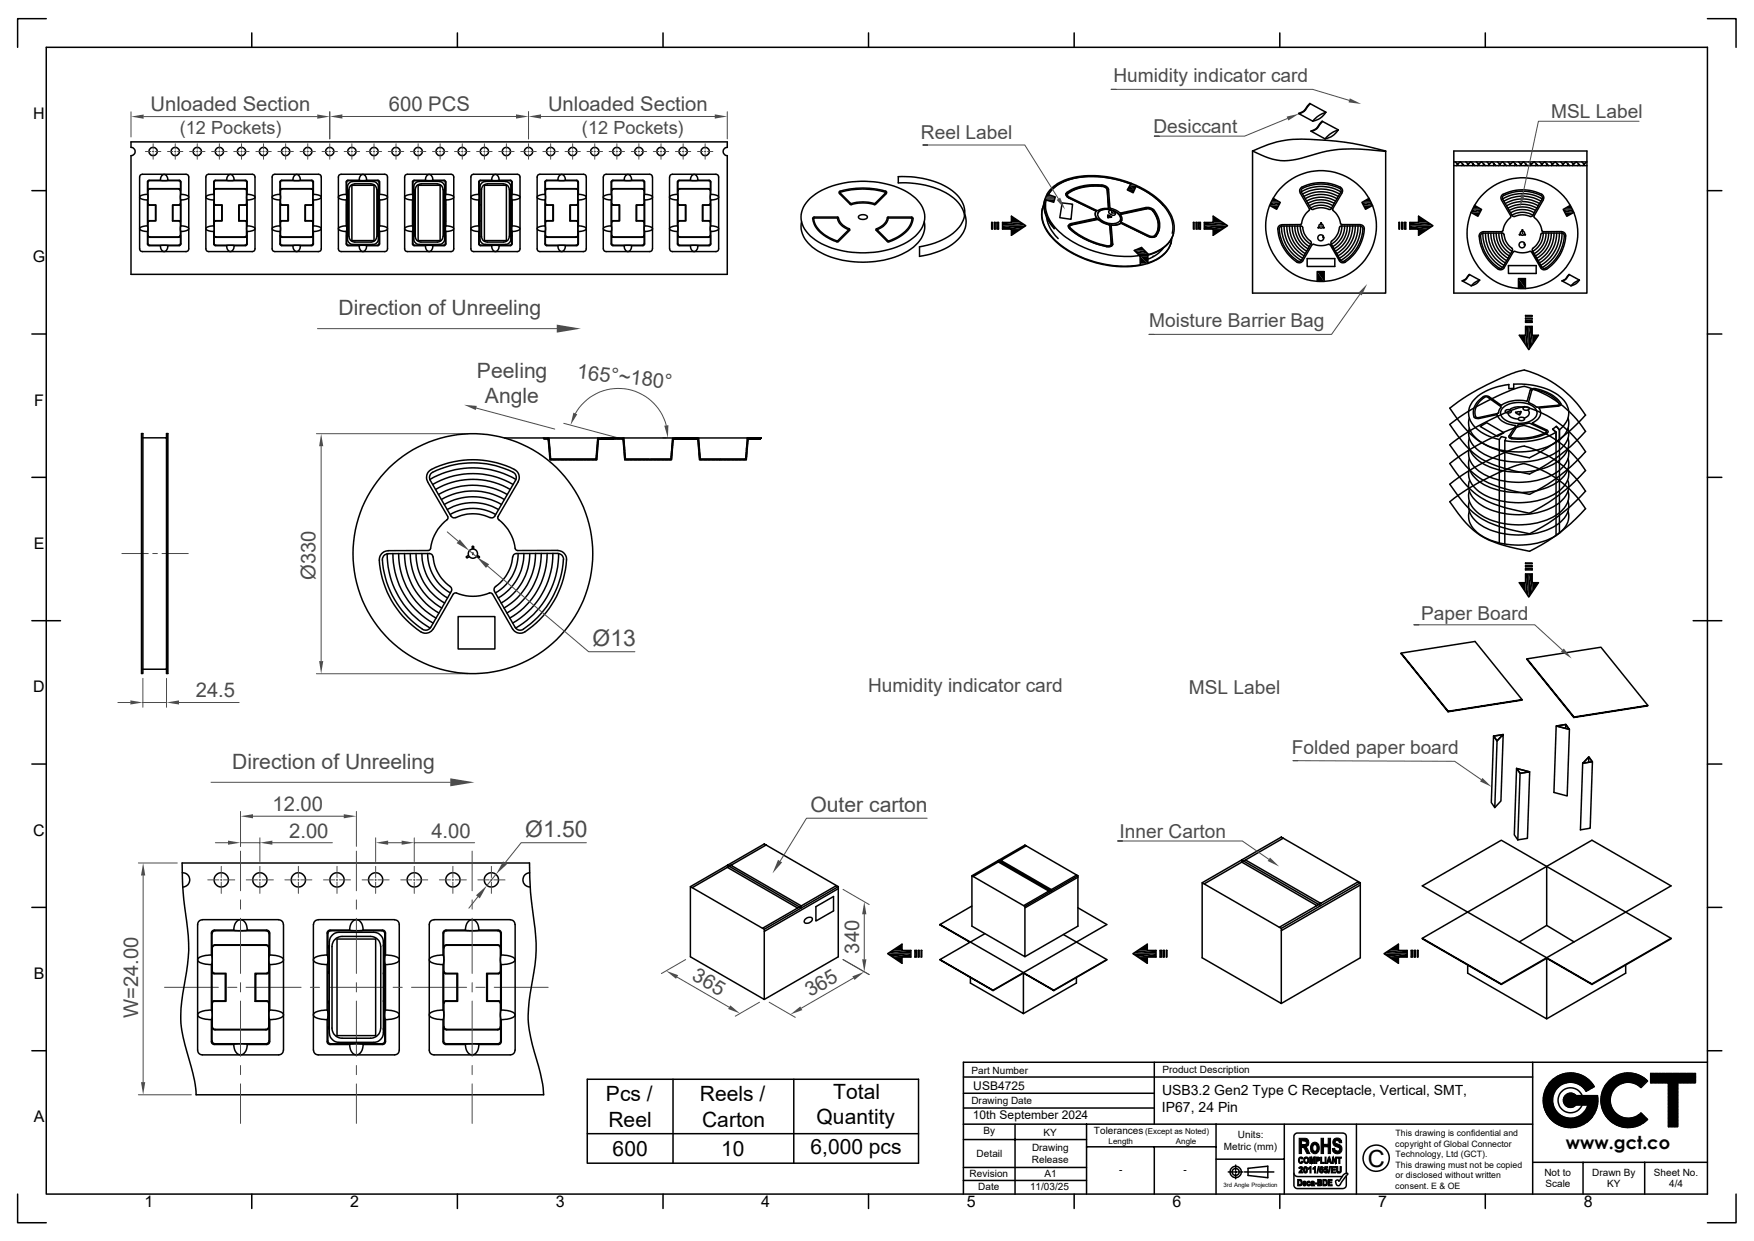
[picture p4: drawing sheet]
<svg xmlns="http://www.w3.org/2000/svg" width="297mm" height="210mm" viewBox="0 0 297 210" stroke-linecap="round" stroke-linejoin="round" font-family="sans-serif">
<defs><g id="words">
<text font-size="4" x="231.6" y="197.4">C</text>
<g font-size="3.9" fill="#4b4b4b">
<text x="100.3" y="109.3">Ø13</text>
<text x="88.9" y="141.6">Ø1.50</text>
</g>
<g font-size="3.6" fill="#4b4b4b">
<text x="57.3" y="53.4">Direction of Unreeling</text>
<text x="80.8" y="63.9">Peeling</text>
<text x="82.1" y="68.2">Angle</text>
<text x="39.3" y="130.1">Direction of Unreeling</text>
<text x="137.2" y="137.5">Outer carton</text>
</g>
<g font-size="3.6">
<text x="141.1" y="186">Total</text>
<text x="102.6" y="186.4">Pcs /</text>
<text x="103" y="190.6">Reel</text>
<text x="118.5" y="186.4">Reels /</text>
<text x="118.9" y="190.7">Carton</text>
<text x="138.3" y="190.3">Quantity</text>
<text x="103.7" y="195.6">600</text>
<text x="122.1" y="195.6">10</text>
<text x="137.2" y="195.3">6,000 pcs</text>
</g>
<g font-size="3.4" fill="#4b4b4b">
<text x="25.5" y="18.9">Unloaded Section</text>
<text x="65.9" y="18.8">600 PCS</text>
<text x="92.8" y="18.8">Unloaded Section</text>
<text x="97.6" y="64" transform="rotate(6 97.6 64)">165°~180°</text>
<text x="53.4" y="98.2" transform="rotate(-90 53.4 98.2)">Ø330</text>
<text x="33.1" y="118">24.5</text>
<text x="46.1" y="137.3">12.00</text>
<text x="49" y="141.7">2.00</text>
<text x="73" y="141.7">4.00</text>
<text x="145.5" y="161.4" transform="rotate(-90 145.5 161.4)">340</text>
<text x="117" y="165.7" transform="rotate(30 117 165.7)">365</text>
<text x="23.4" y="172.3" transform="rotate(-90 23.4 172.3)">W=24.00</text>
<text x="137.2" y="168.7" transform="rotate(-30 137.2 168.7)">365</text>
</g>
<g font-size="3.2" fill="#4b4b4b">
<text x="188.5" y="13.9">Humidity indicator card</text>
<text x="155.9" y="23.6">Reel Label</text>
<text x="195.3" y="22.5">Desiccant</text>
<text x="262.6" y="20">MSL Label</text>
<text x="194.6" y="55.4">Moisture Barrier Bag</text>
<text x="240.6" y="104.8">Paper Board</text>
<text x="147" y="117.1">Humidity indicator card</text>
<text x="201.3" y="117.4">MSL Label</text>
<text x="218.7" y="127.6">Folded paper board</text>
<text x="189.6" y="141.8">Inner Carton</text>
</g>
<g font-size="3.1" fill="#4b4b4b">
<text x="30.4" y="22.7">(12 Pockets)</text>
<text x="98.5" y="22.7">(12 Pockets)</text>
</g>
<text font-size="3" x="265.1" y="194.4">www.gct.co</text>
<g font-size="2.7">
<text x="5.6" y="20.1">H</text>
<text x="5.6" y="44.4">G</text>
<text x="5.8" y="68.6">F</text>
<text x="5.7" y="92.9">E</text>
<text x="5.6" y="117.2">D</text>
<text x="5.6" y="141.4">C</text>
<text x="5.7" y="165.7">B</text>
<text x="5.7" y="189.9">A</text>
<text x="24.5" y="204.3">1</text>
<text x="59.3" y="204.3">2</text>
<text x="94.1" y="204.2">3</text>
<text x="128.9" y="204.2">4</text>
<text x="163.7" y="204.2">5</text>
<text x="198.5" y="204.2">6</text>
<text x="233.3" y="204.2">7</text>
<text x="268.2" y="204.2">8</text>
</g>
<g font-size="2.4">
<text x="196.8" y="185.3">USB3.2 Gen2 Type C Receptacle, Vertical, SMT,</text>
<text x="196.7" y="188.2">IP67, 24 Pin</text>
</g>
<g font-size="2">
<text x="164.8" y="184.4">USB4725</text>
<text x="164.7" y="189.4">10th September 2024</text>
</g>
<g font-size="1.7">
<text x="164.5" y="181.7">Part Number</text>
<text x="196.8" y="181.6">Product Description</text>
<text x="164.5" y="186.8">Drawing Date</text>
<text x="166.5" y="192">By</text>
<text x="185.2" y="191.9">Tolerances</text>
<text x="165.4" y="195.8">Detail</text>
<text x="174.7" y="196.8">Release</text>
<text x="174.8" y="194.8">Drawing</text>
<text x="176.7" y="192.2">KY</text>
<text x="207.2" y="194.5">Metric (mm)</text>
<text x="209.6" y="192.6">Units:</text>
<text x="164.2" y="199.2">Revision</text>
<text x="165.6" y="201.4">Date</text>
<text x="174.4" y="201.4">11/03/25</text>
<text x="176.9" y="199.2">A1</text>
<text x="189.5" y="198.6">-</text>
<text x="200.4" y="198.6">-</text>
<text x="261.5" y="199">Not to</text>
<text x="261.7" y="200.9">Scale</text>
<text x="269.6" y="199">Drawn By</text>
<text x="272.2" y="200.9">KY</text>
<text x="280" y="199">Sheet No.</text>
<text x="282.6" y="200.9">4/4</text>
</g>
<g font-size="1.5">
<text x="236.3" y="194">copyright of Global Connector</text>
<text x="236.3" y="192.2">This drawing is confidential and</text>
<text x="236.3" y="195.8">Technology, Ltd (GCT).</text>
<text x="236.3" y="197.6">This drawing must not be copied</text>
<text x="236.3" y="201.2">consent. E &amp; OE</text>
<text x="236.3" y="199.4">or disclosed without written</text>
</g>
<g font-size="1.4">
<text x="193.9" y="191.9">(Except as Noted)</text>
<text x="187.7" y="193.6">Length</text>
<text x="199.1" y="193.6">Angle</text>
</g>
<text font-size="1" x="207.2" y="200.9">3rd Angle Projection</text>
</g></defs>
<g fill="none" stroke="#000" stroke-width=".25">
<path d="M22.2 24.9v-.9h100.9v.9M22.2 26.3v20.1h100.9v-20.1M35 29.6l.3-.1h7.4l.4 .1 .1 .4v12.1l-.1 .3-.4 .2h-7.4l-.3-.2-.1-.3v-12.1zM36.2 39.2v2.2l.2 .2h2M36.2 32.9l.1 .3-.1 .6M36.2 32.9a1.05 1.05 0 0 0-1.3 .5 1.72 1.72 0 0 0 1.3 .4M36.2 38.2l.1 .4-.1 .6M36.2 38.2a1.05 1.05 0 0 0-1.3 .6 1.72 1.72 0 0 0 1.3 .4M36.2 33.8v4.4M36.3 34.5v-2.3l.2-.2h5l.2 .2v2.3l-.1 .2h-1.2v2.7h1.2M36.3 34.5l.2 .2h1.1v2.7h-1.1M36.4 30.6h5.2l.2 .2v1.4l-.2-.3h-5.1l-.2 .3v-1.4z"/>
<path d="M36.4 37.3h1.1v-2.6h-1.1l-.1-.2v3l.1-.1M36.5 37.4l-.2 .2M38.4 30.5h-2l-.2 .1v2.3M38.7 29.7a.64 .64 0 0 1 .7 0 .64 .64 0 0 1 .2 .8h-1.2v-.4zM39.7 30.5l2.1 .1v2.3M41.6 37.4l.1 .2v2.3l-.2 .2h-5l-.2-.2v-2.3M41.6 37.3h-1.1v-2.6h1.1l.2-.2v3l-.2-.1M41.8 39.2v2.3l-2.1 .1M41.8 32.9v.3v.6M41.8 32.9a1.05 1.05 0 0 1 1.4 .5 1.72 1.72 0 0 1-1.4 .4M41.8 38.2v.4v.6M41.8 38.2a1.05 1.05 0 0 1 1.4 .6 1.72 1.72 0 0 1-1.4 .4"/>
<path d="M41.8 33.8v4.4M46.2 29.6l.3-.1h7.4l.4 .1 .1 .4v12.1l-.1 .3-.4 .2h-7.4l-.3-.2-.1-.3v-12.1zM47.4 39.2l.1 2.2 .1 .2h2M47.4 32.9l.1 .3-.1 .6M47.4 32.9a1.05 1.05 0 0 0-1.3 .5 1.72 1.72 0 0 0 1.3 .4M47.4 38.2l.1 .4-.1 .6M47.4 38.2a1.05 1.05 0 0 0-1.3 .6 1.72 1.72 0 0 0 1.3 .4M47.4 33.8v4.4M47.5 34.5v-2.3l.2-.2h5l.3 .2v2.3l-.2 .2h-1.2v2.7h1.2M47.5 34.5l.2 .2h1.1v2.7h-1.1M47.5 30.7l.2-.1h5.1l.2 .2v1.4l-.2-.3h-5.1l-.2 .3zM47.7 37.3h1v-2.6h-1l-.2-.2v3l.2-.1"/>
<path d="M47.7 37.4l-.2 .2M49.6 30.5h-2l-.1 .1-.1 2.3M49.9 29.7a.64 .64 0 0 1 .8 0 .64 .64 0 0 1 .1 .8h-1.2v-.4zM50.9 30.5h2l.1 .1 .1 2.3M52.8 37.4l.2 .2v2.3l-.3 .2h-5l-.2-.2v-2.3M52.8 37.3h-1.1v-2.6h1.1l.2-.2v3l-.2-.1M53.1 39.2l-.1 2.2-.1 .2h-2M53.1 32.9l-.1 .3 .1 .6M53.1 32.9a1.05 1.05 0 0 1 1.3 .5 1.72 1.72 0 0 1-1.3 .4M53.1 38.2l-.1 .4 .1 .6M53.1 38.2a1.05 1.05 0 0 1 1.3 .6 1.72 1.72 0 0 1-1.3 .4M53.1 33.8v4.4"/>
<path d="M57.4 29.6l.4-.1h7.4l.3 .1 .1 .4v12.1l-.1 .3-.3 .2h-7.4l-.4-.2-.1-.3v-12.1zM58.6 39.2l.1 2.2 .1 .2h2M58.6 32.9l.1 .3-.1 .6M58.6 32.9a1.05 1.05 0 0 0-1.3 .5 1.72 1.72 0 0 0 1.3 .4M58.6 38.2l.1 .4-.1 .6M58.6 38.2a1.05 1.05 0 0 0-1.3 .6 1.72 1.72 0 0 0 1.3 .4M58.6 33.8v4.4M58.7 37.6v2.3l.1 .2M58.7 34.5l.1 .1M58.8 32l-.1 .2v2.3M58.8 37.4l-.1 .2M58.8 32l-.1 .2v-1.4l.2-.2h5.1l.2 .2v1.4l-.1-.2"/>
<path d="M58.8 34.7l-.1-.2v3l.1-.1M59.6 31.4h3.7v9.3h-3.7zM59.8 30.7a.94 .94 0 0 0-1 .9v8.8a.94 .94 0 0 0 1 1h3.3a.94 .94 0 0 0 1-1v-8.8a.94 .94 0 0 0-1-.9M59.8 30.7h3.3M60.8 30.5h-2l-.1 .1-.1 2.3M61.1 29.7a.64 .64 0 0 1 .8 0 .64 .64 0 0 1 .1 .8h-1.2l.1-.4zM62.1 30.5h2l.2 .3M63.8 32.1a.98 .98 0 0 0-1-1h-2.7a.94 .94 0 0 0-1 1v7.9a.94 .94 0 0 0 1 1h2.7a.94 .94 0 0 0 1-1M63.8 32.1v7.9M64.1 37.4l.1 .1v2.4l-.1 .2M64.1 32l.1 .2v2.3l-.1 .1M64.1 34.7l.1-.2v3l-.1-.1"/>
<path d="M64.3 32.9l-.1 .3 .1 .6M64.3 32.9a1.05 1.05 0 0 1 1.3 .5 1.72 1.72 0 0 1-1.3 .4M64.3 38.2l-.1 .4 .1 .6M64.3 38.2a1.05 1.05 0 0 1 1.3 .6 1.72 1.72 0 0 1-1.3 .4M64.3 30.8v2.1M64.3 33.8v4.4M64.3 39.2v2.1M68.6 29.6l.4-.1h7.4l.3 .1 .1 .4v12.1l-.1 .3-.3 .2h-7.4l-.4-.2-.1-.3v-12.1zM69.8 39.2l.1 2.2 .2 .2h1.9M69.8 32.9l.1 .3-.1 .6M69.8 32.9a1.05 1.05 0 0 0-1.3 .5 1.72 1.72 0 0 0 1.3 .4M69.8 38.2l.1 .4-.1 .6"/>
<path d="M69.8 38.2a1.05 1.05 0 0 0-1.3 .6 1.72 1.72 0 0 0 1.3 .4M69.8 33.8v4.4M69.9 37.6v2.3l.1 .2M70 34.5l.1 .1M70 32l-.1 .2v2.3M70.1 37.4l-.1 .2M70.1 32l-.2 .2v-1.4l.2-.2h5.1l.2 .2v1.4l-.1-.2M70.1 34.7l-.2-.2v3l.2-.1M70.8 31.4h3.7v9.3h-3.7zM71 30.7a.94 .94 0 0 0-.9 .9v8.8a.94 .94 0 0 0 .9 1h3.4a.94 .94 0 0 0 .9-1v-8.8a.94 .94 0 0 0-.9-.9M71 30.7h3.4M72 30.5h-1.9l-.2 .1-.1 2.3"/>
<path d="M72.3 29.7a.64 .64 0 0 1 .8 0 .64 .64 0 0 1 .1 .8h-1.1v-.4zM73.3 30.5h2l.2 .3M75 32.1a.98 .98 0 0 0-1-1h-2.7a.94 .94 0 0 0-1 1v7.9a.94 .94 0 0 0 1 1h2.7a.94 .94 0 0 0 1-1M75 32.1v7.9M75.3 37.4l.1 .2v2.3l-.1 .2M75.3 32l.1 .2v2.3l-.1 .1M75.3 34.7l.1-.2v3l-.1-.1M75.5 32.9l-.1 .3 .1 .6M75.5 32.9a1.05 1.05 0 0 1 1.3 .5 1.72 1.72 0 0 1-1.3 .4M75.5 38.2l-.1 .4 .1 .6M75.5 38.2a1.05 1.05 0 0 1 1.3 .6 1.72 1.72 0 0 1-1.3 .4M75.5 30.8v2.1"/>
<path d="M75.5 33.8v4.4M75.5 39.2v2.1M79.9 29.6l.3-.1h7.4l.3 .1 .2 .4v12.1l-.2 .3-.3 .2h-7.4l-.3-.2-.2-.3v-12.1zM81.1 39.2l.1 2.3 2 .1M81.1 32.9l.1 .3-.1 .6M81.1 32.9a1.05 1.05 0 0 0-1.3 .5 1.72 1.72 0 0 0 1.3 .4M81.1 38.2l.1 .4-.1 .6M81.1 38.2a1.05 1.05 0 0 0-1.3 .6 1.72 1.72 0 0 0 1.3 .4M81.1 33.8v4.4M81.2 37.6v2.3l.1 .2M81.2 34.5l.1 .1M81.3 32l-.1 .2v2.3"/>
<path d="M81.3 37.4l-.1 .2M81.3 32l-.2 .2v-1.4l.2-.2h5.1l.2 .2v1.4l-.1-.2M81.3 34.7l-.1-.2-.1 3 .2-.1M82 31.4h3.7v9.3h-3.7zM82.2 30.7a.94 .94 0 0 0-.9 .9v8.8a.98 .98 0 0 0 .9 1h3.4a.94 .94 0 0 0 .9-1v-8.8a.94 .94 0 0 0-.9-.9M82.2 30.7h3.4M83.2 30.5l-2 .1-.1 2.3M83.5 29.7a.64 .64 0 0 1 .8 0 .64 .64 0 0 1 .1 .8h-1.1v-.4zM84.5 30.5h2l.2 .3M86.2 32.1a.98 .98 0 0 0-.9-1h-2.8a.94 .94 0 0 0-1 1v7.9a.94 .94 0 0 0 1 1h2.8a.94 .94 0 0 0 .9-1M86.3 32.1v7.9M86.5 37.4l.1 .2v2.3l-.1 .2"/>
<path d="M86.5 32l.1 .2v2.3l-.1 .1M86.5 34.7l.1-.2v3l-.1-.1M86.7 32.9l-.1 .3 .1 .6M86.7 32.9a1.05 1.05 0 0 1 1.3 .5 1.72 1.72 0 0 1-1.3 .4M86.7 38.2l-.1 .4 .1 .6M86.7 38.2a1.05 1.05 0 0 1 1.3 .6 1.72 1.72 0 0 1-1.3 .4M86.7 30.8v2.1M86.7 33.8v4.4M86.7 39.2v2.1M91.1 29.6l.3-.1h7.4l.3 .1 .2 .4v12.1l-.2 .3-.3 .2h-7.4l-.3-.2-.1-.3v-12.1zM92.3 39.2v2.2l.2 .2h1.9M92.3 32.9l.1 .3-.1 .6"/>
<path d="M92.3 32.9a1.05 1.05 0 0 0-1.3 .5 1.72 1.72 0 0 0 1.3 .4M92.3 38.2l.1 .4-.1 .6M92.3 38.2a1.05 1.05 0 0 0-1.3 .6 1.72 1.72 0 0 0 1.3 .4M92.3 33.8v4.4M92.4 34.5v-2.3l.2-.2h5l.2 .2v2.3l-.2 .2h-1.1v2.7h1.1M92.4 34.5l.2 .2h1.1v2.7h-1.1M92.5 30.6h5.1l.3 .2v1.4l-.3-.3h-5l-.2 .3v-1.4zM92.5 37.3h1.1v-2.6h-1.1l-.1-.2v3l.1-.1M92.6 37.4l-.2 .2M94.4 30.5h-1.9l-.2 .1v2.3M94.7 29.7a.64 .64 0 0 1 .8 0 .64 .64 0 0 1 .2 .8h-1.2v-.4zM95.8 30.5h1.9l.2 .3"/>
<path d="M97.6 37.4l.2 .2v2.3l-.2 .2h-5l-.2-.2v-2.3M97.7 37.3h-1.1v-2.6h1.1l.2-.2v3l-.2-.1M97.9 32.9v.3v.6M97.9 32.9a1.05 1.05 0 0 1 1.4 .5 1.72 1.72 0 0 1-1.4 .4M97.9 38.2v.4v.6M97.9 38.2a1.05 1.05 0 0 1 1.4 .6 1.72 1.72 0 0 1-1.4 .4M97.9 30.8v2.1M97.9 33.8v4.4M97.9 39.2v2.1M102.2 30v12.1M102.2 30l.1-.4 .3-.1h7.4l.3 .1 .2 .4v12.1l-.2 .3-.3 .2h-7.4l-.3-.2-.1-.3M103.5 39.2v2.2l.2 .2h2"/>
<path d="M103.5 32.9l.1 .3-.1 .6M103.5 32.9a1.05 1.05 0 0 0-1.3 .5 1.72 1.72 0 0 0 1.3 .4M103.5 38.2l.1 .4-.1 .6M103.5 38.2a1.05 1.05 0 0 0-1.3 .6 1.72 1.72 0 0 0 1.3 .4M103.5 33.8v4.4M103.6 34.5v-2.3l.2-.2h5l.3 .2v2.3l-.2 .2h-1.2v2.7h1.2l.2 .1M103.6 34.5l.2 .2h1.1v2.7h-1.1M103.6 30.7l.2-.1h5.1l.2 .2v1.4l-.2-.3h-5.1l-.2 .3zM103.8 37.3h1v-2.6h-1l-.2-.2v3l.2-.1M103.8 37.4l-.2 .2M105.7 30.5h-2l-.2 .1v2.3M106 29.7a.64 .64 0 0 1 .8 0 .64 .64 0 0 1 .1 .8h-1.2v-.4z"/>
<path d="M107 30.5h1.9l.2 .3M108.9 37.4l.2 .2v2.3l-.3 .2h-5l-.2-.2v-2.3M109.1 34.5l-.2 .2h-1.1v2.6h1.1M109.1 34.5v3M109.2 32.9l-.1 .3 .1 .6M109.2 32.9a1.05 1.05 0 0 1 1.3 .5 1.72 1.72 0 0 1-1.3 .4M109.2 38.2l-.1 .4 .1 .6M109.2 38.2a1.05 1.05 0 0 1 1.3 .6 1.72 1.72 0 0 1-1.3 .4M109.2 30.8v2.1M109.2 33.8v4.4M109.2 39.2v2.1M36.5 40.1l-.2-.2v1.4l.2 .2h5.1l.2-.2v-1.4l-.3 .2"/>
<path d="M36.5 40.2h5M38.4 41.6l1.2-.1a.64 .64 0 0 1-.4 1 .64 .64 0 0 1-.8-.7zM47.8 40.1l-.3-.2v1.4l.2 .2h5.1l.2-.2v-1.4l-.3 .2M47.8 40.2h4.9M49.6 41.6l1.2-.1a.64 .64 0 0 1-.4 1 .64 .64 0 0 1-.8-.7zM58.8 40.1l-.1-.2v1.4l.2 .2h5.1l.2-.2v-1.4l-.1 .2M60.8 41.6l1.2-.1a.64 .64 0 0 1-.4 1 .64 .64 0 0 1-.8-.7zM64.3 41.3l-.2 .3h-2M70.1 40.1l-.2-.2v1.4l.2 .2h5.1l.2-.2v-1.4l-.1 .2M72 41.6l1.2-.1a.64 .64 0 0 1-.4 1 .64 .64 0 0 1-.7-.7zM75.5 41.3l-.2 .3h-2M81.3 40.1l-.2-.2v1.4l.2 .2h5.1l.2-.2v-1.4l-.1 .2"/>
<path d="M83.2 41.6l1.2-.1a.64 .64 0 0 1-.4 1 .64 .64 0 0 1-.7-.7zM86.7 41.3l-.2 .3h-2M92.6 40.1l-.2-.2v1.4l.2 .2h5l.3-.2v-1.4l-.3 .2M92.6 40.2h5M94.5 41.6l1.2-.1a.64 .64 0 0 1-.5 1 .64 .64 0 0 1-.7-.7zM97.9 41.3l-.2 .3h-1.9M103.8 40.1l-.2-.2v1.4l.2 .2h5.1l.2-.2v-1.4l-.3 .2M103.8 40.2h5M105.7 41.6l1.2-.1a.64 .64 0 0 1-.4 1 .64 .64 0 0 1-.8-.7zM109.1 41.3l-.2 .3h-1.9M24 73.4h.2v40.6h-.2zM24.2 74.1h4"/>
<path d="M28.2 73.4h.2v40.6h-.2zM24.2 113.2h4"/>
</g>
<path d="M53.6 73.4h25.7M54.4 75.5v36.4M20.6 93.7h4.5M25.9 93.7h.7M27.4 93.7h4.5M53.6 114h25.7" fill="none" stroke="#4b4b4b" stroke-width=".17"/>
<g fill="#4b4b4b">
<path d="M54.4 73.4l.3 2.1h-.7z"/>
<path d="M54 111.9h.7l-.3 2.1z"/>
</g>
<path d="M20 118.9h2.1M24.2 114.8v4.9M24.2 118.9h4M28.2 114.8v4.9M30.3 118.9h10.2" fill="none" stroke="#4b4b4b" stroke-width=".17"/>
<g fill="#4b4b4b">
<path d="M22.1 118.5l2.1 .4-2.1 .3z"/>
<path d="M28.2 118.9l2.1-.4v.7z"/>
</g>
<path d="M95.5 71.6l9.2 2.5M97.4 70a8.4 8.4 0 0 1 8.4-4.2 8.4 8.4 0 0 1 7 6.2M112.3 74.1h.5" fill="none" stroke="#4b4b4b" stroke-width=".17"/>
<g fill="#4b4b4b">
<path d="M112.5 72h.7l-.1 2.1z"/>
<path d="M97.1 69.8l.6 .3-1.1 1.8z"/>
<path d="M78.6 68.5l2.1 .2-.1 .7z"/>
</g>
<path d="M80.6 69.1l13.3 3.5M75.7 90l1.9 1.6M79.5 93.2l1.2 1M82.5 95.8l17.2 14.5h7.8" fill="none" stroke="#4b4b4b" stroke-width=".17"/>
<g fill="none" stroke="#000" stroke-width=".25">
<path d="M85.4 74.1h43.5l-.2 .2M92 74.1l.1 .2h.6l.1 .1 .3 3.4h7.9l.4-3.5h4l.1 .1 .3 3.4h7.9l.3-3.4M92.2 74.1l-.1 .1M92.4 74.1l-.2 .2M92.6 74.1l-.2 .2M92.9 74.1l-.2 .2M92.9 74.1l.3 3.6h7.7l.3-3.6M93 74.2l-.2 .2M93 74.4l-.1 .2M93 74.7l-.1 .1M93 74.9l-.1 .1M93 75.1l-.1 .1"/>
<path d="M93 75.3l-.1 .1M93.1 75.5l-.2 .1M93.1 75.7l-.1 .1M93.1 75.9l-.1 .1M93.1 76.1l-.1 .1M93.1 76.3l-.1 .2M93.2 76.8l-.2 .1M93.2 77l-.1 .1M93.2 77.2l-.1 .1M93.2 77.6l-.1 .1M93.4 77.7l-.2 .1M93.6 77.7l-.1 .1"/>
<path d="M93.8 77.7l-.1 .1M94 77.7l-.1 .1M94.2 77.7l-.1 .1M94.5 77.7l-.2 .1M94.7 77.7l-.1 .1M94.9 77.7l-.1 .1M95.2 77.7l-.2 .1M95.4 77.7l-.1 .1M95.6 77.7l-.1 .1M95.8 77.7l-.1 .1M96.1 77.7l-.2 .1M96.3 77.7l-.1 .1"/>
<path d="M96.5 77.7l-.1 .1M96.8 77.7l-.2 .1M97 77.7l-.1 .1M97.2 77.7l-.1 .1M97.5 77.7l-.2 .1M97.7 77.7l-.1 .1M97.9 77.7l-.1 .1M98.1 77.7l-.1 .1M98.4 77.7l-.2 .1M98.6 77.7l-.1 .1M98.8 77.7l-.1 .1M99.1 77.7l-.2 .1"/>
<path d="M99.3 77.7l-.1 .1M99.5 77.7l-.1 .1M99.7 77.7l-.1 .1M100 77.7l-.2 .1M100.2 77.7l-.1 .1M100.4 77.7l-.1 .1M100.7 77.7l-.2 .1M100.9 77.7l-.1 .1M101 77.8h.1M101.1 77.5l-.2 .1M101.1 77.3l-.2 .1M101.1 77l-.1 .1"/>
<path d="M101.1 76.8l-.1 .1M101.2 76.3l-.2 .1M101.2 76l-.2 .2M101.2 75.8l-.1 .1M101.2 75.5l-.1 .2M101.2 75.3l-.1 .1M101.3 75l-.2 .2M101.3 74.1l-.1 .1M101.3 74.8l-.1 .1M101.3 74.5l-.1 .2M101.5 74.1l-.3 .3M101.7 74.1l-.1 .2"/>
<path d="M101.9 74.1l-.1 .2M102.2 74.1l-.2 .2M102.4 74.1l-.2 .2M102.6 74.1l-.2 .2M102.9 74.1l-.2 .2M103.1 74.1l-.2 .2M103.3 74.1l-.2 .2M103.5 74.1l-.1 .2M103.8 74.1l-.2 .2M104 74.1l-.2 .2M104.2 74.1l-.1 .2M104.5 74.1l-.2 .2"/>
<path d="M104.7 74.1l-.2 .2M104.9 74.1l-.1 .2M105.2 74.1l-.2 .2M105.4 74.1l-.2 .2M105.4 74.3l.2-.2 .3 3.6M105.6 74.3l-.1 .1M105.6 74.5l-.1 .2M105.7 74.7l-.1 .2M105.7 75l-.1 .1M105.7 75.2l-.1 .1M105.7 75.4l-.1 .1M105.7 75.6l-.1 .1"/>
<path d="M105.8 75.8l-.2 .1M105.8 76l-.1 .1M105.8 76.2l-.1 .3M105.8 76.6l-.1 .2M105.8 76.8l-.1 .2M105.9 77.1l-.2 .1M105.9 77.3l-.2 .1M105.9 77.5l-.1 .1M105.9 77.7l-.1 .1M106.2 77.7l-.2 .1M106.4 77.7l-.1 .1M106.6 77.7l-.1 .1"/>
<path d="M106.8 77.7l-.1 .1M107.1 77.7l-.2 .1M107.3 77.7l-.1 .1M107.5 77.7l-.1 .1M107.8 77.7l-.2 .1M108 77.7l-.2 .1M108.2 77.7l-.1 .1M108.4 77.7l-.1 .1M108.6 77.7l-.1 .1M108.8 77.7l-.1 .1M109.1 77.7l-.2 .1M109.3 77.7l-.1 .1"/>
<path d="M109.5 77.7l-.1 .1M109.8 77.7l-.2 .1M110 77.7l-.1 .1M110.2 77.7l-.1 .1M110.4 77.7l-.1 .1M110.7 77.7l-.1 .1M110.9 77.7l-.1 .1M111.1 77.7l-.1 .1M111.4 77.7l-.1 .1M111.6 77.7l-.1 .1M111.8 77.7l-.1 .1M112.1 77.7l-.2 .1"/>
<path d="M112.3 77.7l-.1 .1M112.5 77.7l-.1 .1M112.8 77.7l-.2 .1M113 77.7l-.2 .1M113.2 77.7l-.1 .1M113.4 77.7l-.1 .1M113.7 77.6l-.2 .2M113.7 77.4l-.1 .1M113.8 77.1l-.2 .2M113.8 76.9l-.2 .1M113.8 76.6l-.1 .2M113.8 76.2l-.1 .3"/>
<path d="M113.9 75.9l-.2 .2M113.9 75.7l-.2 .1M113.9 74.1l-.3 3.6h-7.7M113.9 75.4l-.1 .1M113.9 75.1l-.1 .2M113.9 74.9l-.1 .1M114 74.7l-.2 .1M114 74.4l-.1 .1M114 74.1l-.1 .2M114.3 74.1l-.2 .2M114.4 74.1l-.2 .2M114.6 74.1l-.2 .2"/>
<path d="M114.9 74.1l-.2 .2M115.1 74.1l-.2 .2M115.3 74.1l-.2 .2M115.5 74.1l-.1 .2M115.8 74.1l-.2 .2M116 74.1l-.2 .2M116.2 74.1l-.2 .2M116.5 74.1l-.2 .2M116.7 74.1l-.2 .2M116.9 74.1l-.2 .2M117.1 74.1l-.1 .2M117.4 74.1l-.2 .2"/>
<path d="M117.6 74.1l-.2 .2M117.8 74.1l-.2 .2M118.1 74.1l-.2 .2M118.3 74.1l.3 3.6h7.7l.3-3.6M118.3 74.2l-.1 .1M118.3 74.4l-.1 .1M118.3 74.6l-.1 .1M118.3 74.9l-.1 .1M118.4 75.1l-.2 .1M118.4 75.3l-.1 .1M118.4 75.5l-.1 .1M118.4 75.7l-.1 .1"/>
<path d="M118.4 75.9l-.1 .1M118.4 76.1l-.1 .1M118.5 76.5l-.2 .2M118.5 76.7l-.1 .2M118.5 76.9l-.1 .2M118.5 77.2l-.1 .1M118.6 77.4l-.2 .1M118.6 77.6l-.2 .1M118.7 77.7l-.1 .1M118.9 77.7l-.1 .1M119.1 77.7l-.1 .1M119.4 77.7l-.1 .1"/>
<path d="M119.6 77.7l-.1 .1M119.8 77.7l-.1 .1M120.1 77.7l-.2 .1M120.3 77.7l-.1 .1M120.5 77.7l-.1 .1M120.8 77.7l-.2 .1M121 77.7l-.1 .1M121.2 77.7l-.1 .1M121.4 77.7l-.1 .1M121.7 77.7l-.2 .1M121.9 77.7l-.1 .1M122.1 77.7l-.2 .1"/>
<path d="M122.3 77.7l-.1 .1M122.5 77.7l-.1 .1M122.8 77.7l-.2 .1M123 77.7l-.1 .1M123.2 77.7l-.1 .1M123.4 77.7l-.1 .1M123.7 77.7l-.2 .1M123.9 77.7l-.1 .1M124.1 77.7l-.1 .1M124.4 77.7l-.2 .1M124.6 77.7l-.1 .1M124.8 77.7l-.1 .1"/>
<path d="M125.1 77.7l-.2 .1M125.3 77.7l-.1 .1M125.5 77.7l-.1 .1M125.8 77.7l-.2 .1M126 77.7l-.1 .1M126.2 77.7l-.1 .1M126.4 77.7l-.1 .1M126.4 77.5l-.1 .1M126.4 77.2l-.1 .2M126.4 77l-.1 .1M126.5 76.7l-.2 .2M126.5 76.5l-.2 .1"/>
<path d="M126.5 76l-.1 .2M126.5 75.8l-.1 .1M126.6 75.5l-.2 .2M126.6 75.3l-.2 .1M126.6 74.1v.1M126.6 75l-.1 .2M126.6 74.8l-.1 .1M126.6 74.5l-.1 .2M126.8 74.1l-.3 .3M127.1 74.1l-.2 .2M127.3 74.1l-.2 .2M127.5 74.1l-.2 .2"/>
<path d="M127.7 74.1l-.1 .2M128 74.1l-.2 .2M128.2 74.1l-.2 .2M128.4 74.1l-.2 .2M128.7 74.1l-.2 .2M128.8 74.3h-2.1l-.3 3.5h-8l-.3-3.5h-4l-.1 .1M64.2 94.8a15.8 15.8 0 0 0 7 12.1M65.6 93.7a14.6 14.6 0 0 0 7.2 12.6M65.7 93.7a.98 .98 0 0 0-1 1 15 15 0 0 0 7.2 11.9h.6l.4-.4 3.5-6.1v-.6a7.3 7.3 0 0 1-3.1-5.3M65.7 93.7h7l.4 .1 .2 .4M65.7 93.2a1.49 1.49 0 0 0-1.5 1.6M66.5 93.7a13.5 13.5 0 0 0 6.8 11.7"/>
<path d="M67.5 93.7a12.6 12.6 0 0 0 6.3 10.9M68.5 93.7a11.5 11.5 0 0 0 5.8 10M69.5 93.7a10.6 10.6 0 0 0 5.3 9.2M70.4 93.7a9.6 9.6 0 0 0 4.9 8.4M71.4 93.7a8.7 8.7 0 0 0 4.4 7.5M72.4 93.7a7.7 7.7 0 0 0 3.9 6.6M72.8 81.1a14.5 14.5 0 0 1 14.6 0M72.9 92.8l-.1 .3-.3 .1h-6.8M73.3 82a13.5 13.5 0 0 1 13.6 0M73.7 82.8a12.5 12.5 0 0 1 12.7 0M74.3 83.7a11.6 11.6 0 0 1 11.6 0M74.7 84.5a10.6 10.6 0 0 1 10.7 0"/>
<path d="M75.2 85.4a9.6 9.6 0 0 1 9.7 0M75.7 87.9a7.3 7.3 0 0 0-2.8 4.9M75.7 86.2a8.7 8.7 0 0 1 8.7 0M76.2 87.1a7.7 7.7 0 0 1 7.7 0M76.4 87.3l-3.5-6a.97 .97 0 0 1 .4-1.4 15 15 0 0 1 13.9 .2l.2 .6-.1 .6-3.5 6-.4 .3h-.4M76.4 87.3l.5 .3a7.3 7.3 0 0 1 6.1 0M79.3 94l-.3 .2 .1 .2M80.1 93.5v.3M80.2 92.9a.8 .8 0 0 1 .6 1.1l.4 .2v.1l-.2 .1M80.2 92.5h-.2v.4a.78 .78 0 0 0-.6 1.1M80.2 92.5v.4M80.7 94.2a.78 .78 0 0 1-1.2 0l-.4 .2"/>
<path d="M80.7 94.2l.3 .2M83.9 99.3l-.2 .3v.5l3.5 6.1a.97 .97 0 0 0 1.4 .3M84.3 87.4l3.4-5.9a1.5 1.5 0 0 0-.6-2.1 15.4 15.4 0 0 0-14.5 .3 1.54 1.54 0 0 0-.2 1.8l3.4 5.9 .1 .3-.2 .2M84.3 87.4v.4a8.1 8.1 0 0 1 3 5.2l.4 .2 6.7-.1M87.7 93.7a7.6 7.6 0 0 1-3.8 6.6M88.7 93.7a8.7 8.7 0 0 1-4.3 7.5M89.7 93.7a9.6 9.6 0 0 1-4.8 8.4M90.7 93.6a10.6 10.6 0 0 1-5.4 9.3M91.7 93.6a11.5 11.5 0 0 1-5.9 10.1M92.6 93.6a12.6 12.6 0 0 1-6.3 11M93.6 93.6a13.5 13.5 0 0 1-6.8 11.8M94.4 93.7a.91 .91 0 0 1 1 1 15.3 15.3 0 0 1-6.8 11.8"/>
<path d="M94.4 93.6l-7 .1-.5 .2a9.4 9.4 0 0 1-1.2 3.6l-1 1.1-.8 .7M94.4 93.2a1.48 1.48 0 0 1 1.5 1.5 15.9 15.9 0 0 1-7 12.2M94.6 93.7a14.6 14.6 0 0 1-7.3 12.6M73.4 106.4a1.5 1.5 0 0 1-2.2 .5M76.8 100.5l-3.4 5.9M77.3 100.4h-.3l-.2 .1M77.3 100.3a7.2 7.2 0 0 0 5.6 0M77.6 104.3h6.2v5.5h-6.2zM82.9 100.4h.3l.2 .1 3.4 5.9a1.5 1.5 0 0 0 2.1 .5M99.4 182.6h56.1v14.2h-56.1zM99.4 191.8h56.1M114 182.6v14.2"/>
<path d="M134.4 182.6v14.2"/>
<circle cx="80.1" cy="93.7" r="20.3"/>
</g>
<g fill="#4b4b4b">
<path d="M77.9 91.3l1.6 1.9-2.2-1.3z"/>
<path d="M80.7 94.2l2.1 1.3-.5 .6z"/>
<path d="M76.2 131.7l4.1 .7-4.1 .7z"/>
</g>
<g fill="none" stroke="#4b4b4b" stroke-width=".17">
<path d="M35.7 132.4h40.5M40.7 137.3v5.9M42.8 138.1h15.4M60.3 137.3v5.9M35.2 148.9h1.9M37.3 148.9h.3M37.5 146.6v1.9M37.5 148.8v.2M37.5 149.3v1.9M37.8 148.9h2M40.7 144v6.7M40.7 152.3v1.5"/>
<path d="M40.7 155.4v9.3M41.7 148.9h1.9M43.9 148.9h.2M44 146.6v1.9M44 148.8v.2M44 149.3v1.9M44.4 148.9h1.9M48.2 148.9h1.9M50.4 148.9h.3M50.5 146.6v1.9M50.5 148.8v.2M50.5 149.3v1.9"/>
<path d="M50.9 148.9h1.9M54.8 148.9h1.9M56.9 148.9h.3M57.1 146.6v1.9M57.1 148.8v.2M57.1 149.3v1.9M57.5 148.9h1.9M60.3 144v6.7M60.3 152.3v1.5M60.3 155.4v9.3M61.3 148.9h1.9M63.5 148.9h.2"/>
<path d="M63.6 146.6v1.9M63.6 148.8v.2M63.6 149.3v1.9M64 148.9h1.9M67.9 148.9h1.8M70 148.9h.3M70.1 146.6v1.9M70.1 148.8v.2M70.1 149.3v1.9M70.5 148.9h1.9M74.4 148.9h1.9M76.6 148.9h.2"/>
<path d="M76.7 146.6v1.9M76.7 148.8v.2M76.7 149.3v1.9M77.1 148.9h1.9M79.9 144v6.7M79.9 152.3v1.5M79.9 155.4v9.3M80.9 148.9h1.9M83.1 148.9h.3M83.2 146.6v1.9M83.2 148.8v.2M83.2 149.3v1.9"/>
<path d="M83.6 148.9h1.9M27.9 167.1h9.1M38.5 167.1h1.6M40.7 166.3v1.6M40.7 169.4v9.3M41.7 167.1h9.3M52.6 167.1h1.5M55.7 167.1h9.3M60.3 166.3v1.6M60.3 169.4v9.3M66.6 167.1h1.5M69.7 167.1h9.3"/>
<path d="M79.9 166.3v1.6M79.9 169.4v9.3M80.6 167.1h1.5M83.7 167.1h9.1M40.7 180.3v1.5M40.7 183.4v6.7M60.3 180.3v1.5M60.3 183.4v6.7M79.9 180.3v1.5M79.9 183.4v6.7"/>
</g>
<g fill="none" stroke="#000" stroke-width=".25">
<path d="M7.8 8h281.3v194.1h-281.3zM7.8 3.2h-4.8v4.8M42.6 5.6v2.4M77.4 5.6v2.4M112.3 5.6v2.4M147.1 5.6v2.4M181.9 5.6v2.4M216.7 5.6v2.4M251.5 5.6v2.4M289.1 3.2h4.9v4.8M5.4 32.3h2.4M289.1 32.3h2.4"/>
<path d="M5.4 56.5h2.4M289.1 56.5h2.4M5.4 80.8h2.4M289.1 80.8h2.4M5.4 105h4.8M286.7 105h4.8M5.4 129.3h2.4M289.1 129.3h2.4M5.4 153.5h2.4M30.8 146h58.9a86.4 86.4 0 0 0 1 12.4 25 25 0 0 1-.5 7.3 25.9 25.9 0 0 0-.7 8l.6 3 1.4 4.9 .4 1.8 .2 1.9h-58.9l-.3-2.5-1.3-4.8a18.5 18.5 0 0 1-.7-9.8l.5-2.5a25.7 25.7 0 0 0 .2-9.8l-.6-4.9zM30.9 147.7a1.21 1.21 0 0 1 1.2 1.1 1.21 1.21 0 0 1-1.2 1.3M34.3 155.6a.8 .8 0 0 0-.8 .8v21.3a.8 .8 0 0 0 .8 .8h12.9a.8 .8 0 0 0 .8-.8v-21.3a.83 .83 0 0 0-.8-.8"/>
<path d="M34.3 155.6h12.9M35.9 158v2.4M35.9 158l.2-.3 .3-.2h8.7l.3 .2 .2 .3v2.4l-.2-.4-.3-.1h-8.7l-.3 .1-.2 .4M39.6 157.4h-3.3l-.4 .2-.1 4M39.6 157.4l.7 .1 1.6-.1M39.6 157.4a1.46 1.46 0 0 1 1.3-1.8 1.64 1.64 0 0 1 1 1.8M41.9 157.4h3.3l.4 .2 .1 4M53.9 155.6a.83 .83 0 0 0-.8 .8v21.3a.8 .8 0 0 0 .8 .8h12.9a.8 .8 0 0 0 .8-.8v-21.3a.8 .8 0 0 0-.8-.8M53.9 155.6h12.9M55.8 159.4v15.4M55.8 159.9l-.3 .5v-2.5l.3-.3 .2-.1h8.8l.3 .2 .1 .3v2.4l-.3-.5M55.8 159.4a1.66 1.66 0 0 1 1.6-1.6h5.9a1.66 1.66 0 0 1 1.6 1.6v15.4a1.66 1.66 0 0 1-1.6 1.6h-5.9a1.66 1.66 0 0 1-1.6-1.6"/>
<path d="M56.9 158.8l1-.3h4.8a1.77 1.77 0 0 1 1.8 1.7v13.8a1.73 1.73 0 0 1-1.8 1.7h-4.8a1.73 1.73 0 0 1-1.7-1.7v-13.8l.2-.8zM57.1 158.9h6.5v16.3h-6.5zM59.2 157.4h-3.3l-.4 .2-.1 4M59.2 157.4l.7 .1 1.6-.1M59.2 157.4a1.46 1.46 0 0 1 1.3-1.8 1.64 1.64 0 0 1 1 1.8M61.5 157.4h3.3l.3 .1 .2 .4v3.7M73.5 155.6a.8 .8 0 0 0-.8 .8v21.3a.8 .8 0 0 0 .8 .8h12.9a.8 .8 0 0 0 .8-.8M73.5 155.6h12.9M75.3 157.7l.3-.2h8.8l.3 .2 .1 .3v2.4l-.2-.4-.3-.1h-8.7l-.3 .1-.2 .4v-2.4zM78.8 157.4h-3.3l-.4 .2-.1 4M78.8 157.4l.7 .1 1.6-.1M78.8 157.4a1.46 1.46 0 0 1 1.3-1.8 1.64 1.64 0 0 1 1 1.8"/>
<path d="M81.1 157.4h3.3l.3 .1 .2 .4v3.7M86.4 155.6a.8 .8 0 0 1 .8 .8M87.2 156.4v21.3M89.7 147.7a1.21 1.21 0 0 0-1.2 1.2 1.21 1.21 0 0 0 1.3 1.2M289.1 153.5h2.4M5.4 177.8h2.4M33.5 162.2a3.1 3.1 0 0 1 2.4-.5v.9l-.1 .6a3 3 0 0 1-2.3-.7zM33.5 171.5a3.1 3.1 0 0 1 2.4-.5v.9l-.1 .6a3 3 0 0 1-2.3-.7zM35.8 172.5l.1 4 .4 .2h3.3M35.8 163.2v7.7M35.9 164.4v5.3M35.9 173.8v2.3"/>
<path d="M35.9 173.8l.3 .4 .2 .1h8.7l.3-.2 .2-.3v2.3l-.1 .3-.3 .2h-8.8l-.3-.1-.2-.4M35.9 164.4l.1 .3 .2 .1M35.9 164.4v-4l.3-.4h8.8l.4 .2 .1 .2v4l-.1 .2-.2 .1M36 164.4v.2l.3 .1M36.2 164.8h1.9v4.6h-1.9h-.2l-.1 .3M36.3 164.7h2v4.7h-2l-.3 .1v.3M39.6 176.7l.7-.1 1.6 .1M39.6 176.7a1.46 1.46 0 0 0 1.3 1.8 1.64 1.64 0 0 0 1-1.8M45.2 164.7h-2v4.7h2l.2 .2 .1 4.1-.2 .4h-9.1l-.3-.4v-3.9M45.2 164.8l.2-.1 .2-.3-.1 5.3-.1-.3h-.2h-1.9v-4.6h1.9M45.6 161.6a3 3 0 0 1 2.4 .7 .92 .92 0 0 1-1.1 .8l-1.3 .1-.1-.6zM45.6 170.9a3 3 0 0 1 2.4 .7 .92 .92 0 0 1-1.1 .8l-1.3 .1-.1-.6z"/>
<path d="M45.7 172.5l-.1 4-.4 .2h-3.3M45.7 163.2v7.7M53.1 162.2a3.1 3.1 0 0 1 2.4-.5v.9l-.1 .6a3 3 0 0 1-2.3-.7zM53.1 171.5a3.1 3.1 0 0 1 2.4-.5v.9l-.1 .6a3 3 0 0 1-2.3-.7zM55.4 172.5l.1 4 .4 .2h3.3M55.4 163.2v7.7M55.8 169.5l-.2 .3v3.9l.2 .4M55.8 164.8l-.3-.4v5.3l.3-.3M55.8 160l-.2 .4v4l.2 .3M55.8 174.2l-.3-.4v2.5l.3 .3h.2h8.8l.3-.2 .1-.3v-2.3l-.3 .4M59.2 176.7l.7-.1 1.6 .1M59.2 176.7a1.46 1.46 0 0 0 1.3 1.8 1.64 1.64 0 0 0 1-1.8"/>
<path d="M64.9 160l.2 .4v4l-.2 .3M64.9 169.5l.2 .3v3.9l-.2 .4M64.9 164.8l.3-.4v5.3l-.3-.3M65.2 161.6a3 3 0 0 1 2.4 .7 .92 .92 0 0 1-1.1 .8l-1.3 .1-.1-.6zM65.2 170.9a3 3 0 0 1 2.4 .7 .92 .92 0 0 1-1.1 .8l-1.3 .1-.1-.6zM65.3 172.5v3.8l-.2 .3-.3 .1h-3.3M65.3 163.2v7.7M72.8 162.2a3.1 3.1 0 0 1 2.3-.5l.1 .9-.1 .6a3 3 0 0 1-2.4-.7zM72.8 171.5a3.1 3.1 0 0 1 2.3-.5l.1 .9-.1 .6a3 3 0 0 1-2.4-.7zM75 172.5l.1 4 .4 .2h3.3M75 163.2v7.7M75.1 173.8l.3 .4 .2 .1h8.7l.3-.2 .2-.3v2.5l-.3 .3h-.2h-8.8l-.3-.2-.1-.3z"/>
<path d="M75.5 164.8l-.3-.1-.1-.3v5.3l.1-.3h.3h1.9v-4.6h-1.9M75.5 164.7h2v4.7h-2l-.3 .2v4.1l.2 .4h9.1l.2-.4v-3.9M78.8 176.7l.7-.1 1.6 .1M78.8 176.7a1.46 1.46 0 0 0 1.3 1.8 1.64 1.64 0 0 0 1-1.8M84.4 164.7h-2v4.7h2l.2 .1 .1 .3M84.4 164.8h-1.9v4.6h1.9h.3l.1 .3M84.7 164.4l-.1 .2-.2 .1M84.7 164.4v-4l-.2-.4h-8.9h-.2l-.2 .4v4l.1 .2 .2 .1M84.8 164.4l-.1 .3-.3 .1M84.8 164.4v5.3M84.8 161.6a3 3 0 0 1 2.4 .7 .92 .92 0 0 1-1.1 .8l-1.3 .1-.1-.6zM84.8 170.9a3 3 0 0 1 2.4 .7 .92 .92 0 0 1-1.1 .8l-1.3 .1-.1-.6z"/>
<path d="M84.9 172.5v3.8l-.2 .3-.3 .1h-3.3M84.9 163.2v7.7M195.5 179.8v10.4M259.5 179.8v22.3M289.1 177.8h2.4M289.1 179.8h-126v22.3M163.1 182.3h96.4M163.1 190.2h96.4M163.1 192.8h20.9M163.1 197.6h20.9M163.1 187.5h32.4M163.1 185h32.4"/>
<path d="M163.1 199.8h20.9M171.9 190.2v11.9M184 190.2v11.9M184 194.1h21.9M195.5 194.1v8M205.9 190.2v11.9M205.9 196.2h11.6M208 198.3h.9M209.1 198.3h.3M209.2 197.2v.8M209.2 198.2v.2M209.2 198.7v.8"/>
<path d="M209.6 198.3h.9M210.7 198.3h5M211.3 197.7l3.4-.4v2l-3.4-.4zM217.5 190.2v11.9M219.1 198.5a1.01 1.01 0 0 0 1.4 .6h6.7M226.2 199.8a.28 .28 0 0 1 .3-.1 .28 .28 0 0 1 .2 .2l.2-.3a1.57 1.57 0 0 1 1.2-1.1l.1 .2-1.2 1.5a.42 .42 0 0 1-.4 .4 .42 .42 0 0 1-.4-.4zM228 198.5v-6a.76 .76 0 0 0-1.1-.8h-6.7a.84 .84 0 0 0-.9 .2 .84 .84 0 0 0-.2 .9v7.5a.71 .71 0 0 0 .2 .7 .71 .71 0 0 0 .7 .1h7.1a.71 .71 0 0 0 .7-.1 .71 .71 0 0 0 .2-.8v-1.2M229.7 190.2v11.9M259.5 196.7h29.6M262.7 182.9a4.6 4.6 0 0 1 7.2 1l-1.3 .8a3.1 3.1 0 0 0-4.8-.7 3.1 3.1 0 0 0 .6 4.8 3.1 3.1 0 0 0 4.5-1.8h-2.1a1.2 1.2 0 0 1-1.7 .1 1.2 1.2 0 0 1 0-1.8 1.2 1.2 0 0 1 1.7 .1h3.7a4.6 4.6 0 0 1-5.9 5.2 4.6 4.6 0 0 1-1.9-7.7zM262.9 186l-1.4 1.4M262.9 186.3l-1.4 1.3"/>
<path d="M262.9 186.5l-1.3 1.3M262.9 185.8l-1.5 1.4M262.9 186.7l-1.2 1.3M263 185.5l-1.6 1.6M263 186.9l-1.3 1.2M263 187.1l-1.2 1.2M263.1 185.2l-1.7 1.7M263.1 182.5l-.8 .8M263.1 187.3l-1.2 1.2M263.1 187.4l-1.1 1.2M263.2 187.6l-1.1 1.1M263.2 184.7l-1.9 2"/>
<path d="M263.3 187.7l-1.1 1.2M263.4 187.9l-1.1 1.1M263.5 188l-1.1 1.2M263.6 188.2l-1.1 1.1M263.7 188.3l-1.1 1.1M263.8 182.1l-1.9 1.9M263.8 188.4l-1.1 1.1M263.9 188.5l-1.1 1.1M264.1 188.6l-1.1 1.1M264.2 181.9l-2.6 2.6M264.2 188.7l-1.1 1.1M264.4 188.8l-1.2 1.1"/>
<path d="M264.5 188.9l-1.1 1.1M264.6 181.8l-3.1 3M264.7 189l-1.2 1.1M264.8 189l-1.1 1.2M264.9 181.7l-3.5 3.4M265 189.1l-1.2 1.2M265.2 181.6l-3.8 3.8M265.2 189.2l-1.2 1.2M265.4 189.2l-1.3 1.2M265.5 181.6l-4.2 4.1M265.5 185l-.7 .8M265.6 189.2l-1.3 1.3"/>
<path d="M265.7 181.6l-4.4 4.4M265.8 185l-1.1 1.1M265.8 189.2l-1.3 1.4M266 181.6l-4.7 4.6M266.1 185l-1.4 1.3M266.1 189.2l-1.4 1.4M266.2 181.6l-4.9 4.8M266.3 185l-1.5 1.5M266.3 189.2l-1.5 1.5M266.4 181.6l-1.9 1.9M266.4 185.1l-1.6 1.6M266.6 189.2l-1.6 1.5"/>
<path d="M266.6 185.2l-1.7 1.6M266.6 181.6l-1.7 1.7M266.7 185.3l-1.7 1.7M266.8 181.6l-1.6 1.6M266.8 185.4l-1.7 1.7M266.9 189.1l-1.7 1.7M267 181.7l-1.5 1.5M267.1 185.4l-1.8 1.8M267.2 181.7l-1.4 1.4M267.3 185.4l-1.9 1.9M267.4 188.9l-1.9 1.9M267.4 181.8l-1.4 1.3"/>
<path d="M267.5 185.4l-1.9 2M267.5 181.8l-1.2 1.4M267.7 181.9l-1.3 1.3M267.8 185.4l-2 2M267.9 182l-1.2 1.2M267.9 185.4a2.12 2.12 0 0 0-3.2-.9 2.12 2.12 0 0 0 0 3.4 2.12 2.12 0 0 0 3.2-.9M268 185.4l-2 2M268 182.1l-1.2 1.2M268.1 196.7v5.4M268.2 182.1l-1.2 1.2M268.2 185.4l-1.9 1.9M268.4 182.2l-1.2 1.2"/>
<path d="M268.5 182.3l-1.2 1.2M268.5 185.4l-1.6 1.6M268.6 182.4l-1.1 1.2M268.7 185.4l-1.6 1.6M268.8 182.5l-1.2 1.1M268.9 182.6l-1.1 1.2M268.9 185.4l-1.5 1.6M269 182.7l-1.1 1.2M269.1 182.8l-1.1 1.2M269.2 185.4l-1.6 1.6M269.3 183l-1.2 1.1M269.4 183.1l-1.1 1.1"/>
<path d="M269.4 185.4l-1.6 1.6M269.5 183.2l-1.1 1.1M269.6 183.4l-1.1 1.1M269.6 189l-.9 .9M269.7 185.4l-1.6 1.6M269.7 183.5l-1.1 1.1M269.8 183.6l-.8 .9M269.9 183.8l-.4 .3M269.9 185.4l-1.6 1.6M270 188.3l-1.9 2M270.1 185.4l-1.5 1.6M270.2 187.9l-2.6 2.6"/>
<path d="M270.4 185.4l-1.6 1.6M270.4 187.5l-3.1 3.1M270.4 187.2l-3.4 3.5M270.5 186.9l-3.8 3.9M270.5 185.5l-1.7 1.7M270.5 185.7l-1.9 1.9M270.5 186.6l-4.1 4.2M270.6 185.9l-4.9 4.9M270.6 186.4l-4.5 4.4M270.6 186.1l-4.7 4.7M272.5 182.8a4.6 4.6 0 0 1 6.5 .1l-1.1 1.1a3.1 3.1 0 0 0-4.4 0 3.1 3.1 0 0 0 0 4.3 3.1 3.1 0 0 0 4.4 0l1.1 1.1a4.6 4.6 0 0 1-6.6 0 4.6 4.6 0 0 1 .1-6.6zM272.6 186.2l-1.3 1.3"/>
<path d="M272.7 185.9l-1.5 1.5M272.7 186.4l-1.3 1.3M272.7 185.7l-1.5 1.5M272.7 186.6l-1.3 1.3M272.7 186.8l-1.2 1.3M272.8 185.4l-1.7 1.6M272.8 187l-1.2 1.2M272.8 187.2l-1.2 1.2M272.9 185l-1.8 1.8M272.9 187.4l-1.2 1.1M273 187.5l-1.2 1.2M273 187.7l-1.1 1.1"/>
<path d="M273.1 187.8l-1.1 1.1M273.2 184.5l-2.1 2M273.2 188l-1.1 1.1M273.3 182.3l-1.5 1.5M273.3 188.1l-1.1 1.1M273.4 188.2l-1.1 1.1M273.6 188.3l-1.1 1.1M273.7 188.5l-1.1 1.1M273.8 182l-2.3 2.3M273.8 188.6l-1.1 1.1M273.9 188.7l-1.1 1.1M274.1 188.8l-1.2 1.1"/>
<path d="M274.2 181.8l-2.9 2.9M274.2 188.9l-1.1 1.1M274.4 188.9l-1.2 1.2M274.5 181.7l-3.3 3.3M274.6 189l-1.2 1.2M274.7 189.1l-1.2 1.2M274.8 181.6l-3.6 3.7M274.9 189.1l-1.2 1.2M275.1 189.2l-1.2 1.2M275.1 181.6l-4 4M275.3 189.2l-1.3 1.3M275.4 181.6l-4.3 4.2"/>
<path d="M275.5 189.2l-1.3 1.3M275.6 181.6l-4.5 4.5M275.7 189.2l-1.3 1.4M275.8 181.6l-4.7 4.7M276 189.2l-1.4 1.5M276.1 181.6l-2.1 2M276.2 189.2l-1.5 1.5M276.3 181.6l-1.8 1.8M276.5 181.6l-1.6 1.6M276.6 189.1l-1.7 1.6M276.7 181.7l-1.5 1.5M276.9 181.7l-1.4 1.4"/>
<path d="M276.9 189l-1.8 1.8M277.1 181.8l-1.4 1.3M277.2 181.8l-1.3 1.3M277.4 181.9l-1.3 1.3M277.5 188.6l-2.1 2.2M277.6 182l-1.2 1.2M277.7 182l-1.2 1.2M277.9 182.1l-1.2 1.2M278 188.4l-2.4 2.4M278 182.2l-1.1 1.2M278.1 188.5l-2.3 2.3M278.2 188.7l-2.1 2.1"/>
<path d="M278.2 182.3l-1.1 1.1M278.3 188.8l-2 2M278.3 182.4l-1.1 1.1M278.4 188.9l-1.8 1.8M278.5 182.5l-1.2 1.1M278.5 196.7v5.4M278.5 189l-1.6 1.6M278.6 182.6l-1.1 1.1M278.7 189.1l-1.4 1.4M278.7 182.7l-1.1 1.1M278.8 189.3l-1.1 1.1M278.8 182.8l-1.1 1.1"/>
<path d="M278.9 189.4l-.7 .7M279.5 181.7h7.6v1.5h-3v7.5h-1.6v-7.5h-3zM279.5 181.7h.1M279.8 181.7l-.3 .2M280 181.7l-.5 .5M280.2 181.7l-.7 .7M280.5 181.7l-1 .9M280.7 181.7l-1.2 1.2M280.9 181.7l-1.4 1.4M281.2 181.7l-1.6 1.5M281.4 181.7l-1.6 1.5M281.7 181.7l-1.6 1.5"/>
<path d="M281.9 181.7l-1.6 1.5M282.1 181.7l-1.5 1.5M282.4 181.7l-1.6 1.5M282.6 181.7l-1.6 1.5M282.9 181.7l-1.6 1.5M283.1 181.7l-1.6 1.5M283.3 181.7l-1.6 1.5M283.5 181.7l-1.5 1.5M283.8 181.7l-1.6 1.5M284 181.7l-1.6 1.5M284.1 183.5l-1.6 1.5M284.1 183.7l-1.6 1.6"/>
<path d="M284.1 183.9l-1.6 1.6M284.1 184.2l-1.6 1.6M284.1 184.4l-1.6 1.6M284.1 184.7l-1.6 1.5M284.1 184.9l-1.6 1.6M284.1 185.1l-1.6 1.6M284.1 185.4l-1.6 1.5M284.1 185.6l-1.6 1.6M284.1 185.8l-1.6 1.6M284.1 186.1l-1.6 1.5M284.1 186.3l-1.6 1.6M284.1 186.5l-1.6 1.6"/>
<path d="M284.1 186.8l-1.6 1.5M284.1 187l-1.6 1.6M284.1 187.2l-1.6 1.6M284.1 187.5l-1.6 1.6M284.1 187.7l-1.6 1.6M284.1 188l-1.6 1.5M284.1 188.2l-1.6 1.6M284.1 188.4l-1.6 1.6M284.1 188.7l-1.6 1.5M284.1 188.9l-1.6 1.6M284.1 189.1l-1.5 1.6M284.1 189.4l-1.3 1.3"/>
<path d="M284.1 189.6l-1.1 1.1M284.1 189.8l-.8 .9M284.1 190.1l-.6 .6M284.1 190.3l-.4 .4M284.1 190.5l-.1 .2M284.2 181.7l-1.7 1.7M284.5 181.7l-2 1.9M284.7 181.7l-2.2 2.2M285 181.7l-2.5 2.4M285.2 181.7l-2.7 2.6M285.4 181.7l-2.9 2.9M285.7 181.7l-3.2 3.1"/>
<path d="M285.9 181.7l-1.6 1.5M286.2 181.7l-1.6 1.5M286.4 181.7l-1.6 1.5M286.6 181.7l-1.5 1.5M286.9 181.7l-1.6 1.5M287.1 181.7l-1.6 1.5M287.1 181.9l-1.4 1.3M287.1 182.1l-1.1 1.1M287.1 182.4l-.9 .8M287.1 182.6l-.7 .6M287.1 182.8l-.4 .4M287.1 183.1l-.2 .1"/>
<path d="M3 202.1v4.8h4.8M42.6 202.1v2.4M77.4 202.1v2.4M112.3 202.1v2.4M147.1 202.1v2.4M181.9 202.1v2.4M216.7 202.1v2.4M251.5 202.1v2.4M294 202.1v4.8h-4.9"/>
<circle cx="37.5" cy="148.9" r="1.21"/>
<circle cx="44" cy="148.9" r="1.21"/>
<circle cx="50.5" cy="148.9" r="1.21"/>
<circle cx="57.1" cy="148.9" r="1.21"/>
<circle cx="63.6" cy="148.9" r="1.21"/>
<circle cx="70.1" cy="148.9" r="1.21"/>
<circle cx="76.7" cy="148.9" r="1.21"/>
<circle cx="83.2" cy="148.9" r="1.21"/>
<circle cx="209.2" cy="198.3" r=".96"/>
<circle cx="209.2" cy="198.3" r=".59"/>
<circle cx="233" cy="196" r="2.21"/>
</g>
<g fill="#000" stroke="#000" stroke-width=".17">
<path d="M220 197.6h.3l-.1 .1h-.2z" fill-rule="evenodd"/>
<path d="M219.7 199.6l.7 .1-.5 .1v.7h.5l-.1 .1-.6 .1z" fill-rule="evenodd"/>
<path d="M220 195.9l.3-.1 .3 .2h-.4l-.2 .2 .2 .5h.4l-.2 .2h-.2l-.3-.2v-.4z" fill-rule="evenodd"/>
<path d="M220 197.5l.3-.1 .3 .2v.3l-.4 .4h.4v.2h-.7l.5-.7v-.2z" fill-rule="evenodd"/>
<path d="M220 199.8h.4v.7h-.5l.3-.1 .1-.2v-.3z" fill-rule="evenodd"/>
<path d="M220.5 196.5h.1v.2h-.3z" fill-rule="evenodd"/>
<path d="M220.3 196h.3v.1h-.1z" fill-rule="evenodd"/>
<path d="M220 192.6h.8a.62 .62 0 0 1 .8 .4h-1.2v.7h1.1l-.4 .4h-.7v1.1h-.4z" fill-rule="evenodd"/>
<path d="M220.8 196h.4l-.2 .1v.5l.5 .2-.4 .1-.2-.2-.2-.3z" fill-rule="evenodd"/>
<path d="M220.7 199.9h.3l.2 .3h-.5l.3-.1-.4-.1z" fill-rule="evenodd"/>
<path d="M220.9 197.5l.2-.1 .2 .2-.4 .1 .1 .6 .3 .1-.2 .1-.3-.2-.1-.5z" fill-rule="evenodd"/>
<path d="M220.5 194.1h.7l.6 1.1h-.5l-.5-.9z" fill-rule="evenodd"/>
<path d="M220.9 195.9l.2-.1 .4 .1 .1 .3-.1 .5h-.3l.2-.2-.1-.5z" fill-rule="evenodd"/>
<path d="M221 197.6h.3v.8l-.3-.1 .2-.1v-.5z" fill-rule="evenodd"/>
<path d="M220.7 193h.9v.4l-.1 .3h-1.1h.3a.36 .36 0 0 0 .5-.3 .36 .36 0 0 0-.5-.4z" fill-rule="evenodd"/>
<path d="M221.6 197.7h.2l-.2 .2z" fill-rule="evenodd"/>
<path d="M221.4 199.9h.3l.2 .2-.2 .1z" fill-rule="evenodd"/>
<path d="M221.8 197.4h.2v1.1h-.2v-.8h-.2z" fill-rule="evenodd"/>
<path d="M221.8 195.8h.2l-.1 1.1h-.1z" fill-rule="evenodd"/>
<path d="M222 195.8l.2 .7-.1 .4-.2-.9z" fill-rule="evenodd"/>
<path d="M222 199.9h.3l.2 .1-.5 .1z" fill-rule="evenodd"/>
<path d="M222.3 197.7h.3l-.3 .2z" fill-rule="evenodd"/>
<path d="M222.3 195.8h.3l-.2 .2-.1 .9h-.2z" fill-rule="evenodd"/>
<path d="M222.6 195.8v1.1h-.2v-.9z" fill-rule="evenodd"/>
<path d="M222.2 193.5v-.1a.65 .65 0 0 1 1 .3h-.5a.65 .65 0 0 0-.4 .6 .65 .65 0 0 0 .4 .5h-.7l-.1-.8z" fill-rule="evenodd"/>
<path d="M222.3 197.7l.5-.3v1.1h-.2v-.8z" fill-rule="evenodd"/>
<path d="M223.2 197.4h.2l-.3 1.1h-.1z" fill-rule="evenodd"/>
<path d="M222.8 195.8h.4l.2 .1-.4 .1v.3h.4l-.1 .2h-.3v.4h-.2z" fill-rule="evenodd"/>
<path d="M222.7 193.7h.5l.2 .3a.8 .8 0 0 1-.3 1 .8 .8 0 0 1-1 0l-.1-.2h.7a.67 .67 0 0 0 0-1.1z" fill-rule="evenodd"/>
<path d="M223.1 196h.4l-.1 .3h-.4h.1a.16 .16 0 0 0 .2-.2 .16 .16 0 0 0-.2-.1z" fill-rule="evenodd"/>
<path d="M223.1 199.6l.7 .1v.1h-.5v.2h.5v.2h-.5v.3h.5l-.1 .1-.6 .1z" fill-rule="evenodd"/>
<path d="M223.6 195.8h.2v.9h.4v.2h-.6z" fill-rule="evenodd"/>
<path d="M223.6 197.9l.3-.1 .1 .1z" fill-rule="evenodd"/>
<path d="M223.6 197.5l.3-.1 .1 .2h-.2l-.2 .1v.2h.4l-.3 .1 .1 .3h-.3l-.1-.1z" fill-rule="evenodd"/>
<path d="M223.4 199.8h.4v.2h-.5h.1a.14 .14 0 0 0 .2-.1 .14 .14 0 0 0-.2-.1z" fill-rule="evenodd"/>
<path d="M223.8 197.9h.2l.1 .1v.3l-.3 .2-.3-.2h.4v-.3z" fill-rule="evenodd"/>
<path d="M223.8 197.6h.2l.1 .1z" fill-rule="evenodd"/>
<path d="M223.7 192.6h.4v1l.8 .5h-.8v1.1h-.4z" fill-rule="evenodd"/>
<path d="M224 199.6h.5l.2 .2h-.5v.7h.5l-.2 .1-.5 .1z" fill-rule="evenodd"/>
<path d="M224.4 195.8h.1v1.1h-.1z" fill-rule="evenodd"/>
<path d="M224.2 198.2l.6 .2-.3 .1z" fill-rule="evenodd"/>
<path d="M224.4 197.8h.3z" fill-rule="evenodd"/>
<path d="M224.3 199.8h.4v.7h-.5h.3l.1-.2-.1-.4z" fill-rule="evenodd"/>
<path d="M224.5 197.9h.3v.5l-.3-.1 .2-.2z" fill-rule="evenodd"/>
<path d="M224.3 197.4h.5v.2h-.3l-.1 .2 .4 .1-.6 .1z" fill-rule="evenodd"/>
<path d="M225.1 197.4h.2l-.3 1.1h-.1z" fill-rule="evenodd"/>
<path d="M225 195.8h.1l-.2 .7 .3 .1h-.3l-.1 .3h-.2z" fill-rule="evenodd"/>
<path d="M225.1 195.8l.4 1.1h-.2l-.1-.3-.3-.1h.3l-.1-.4z" fill-rule="evenodd"/>
<path d="M224.9 192.6h.4v2.6h-.4v-1.1l-.8-.5h.8z" fill-rule="evenodd"/>
<path d="M224.9 199.6h.7v.2h-.5v.2h.4v.2h-.4v.3h.5v.2h-.7z" fill-rule="evenodd"/>
<path d="M225.6 195.8h.2v1.1h-.2z" fill-rule="evenodd"/>
<path d="M225.8 195.8l.3 .7v.4l-.3-.7z" fill-rule="evenodd"/>
<path d="M225.6 194.4l.4-.1 .1 .4 .3 .1h-.7z" fill-rule="evenodd"/>
<path d="M225.4 197.4h.7v.2h-.5v.2h.5v.2h-.5v.3h.6v.2h-.8z" fill-rule="evenodd"/>
<path d="M226.1 195.8h.2v1.1h-.2z" fill-rule="evenodd"/>
<path d="M225.9 192.8l.4-.2a.75 .75 0 0 1 .8 .4h-.7a.3 .3 0 0 0-.3 .3 .3 .3 0 0 0 .4 .3 .83 .83 0 0 1 .7 1.3 .83 .83 0 0 1-1.5-.1h.7a.37 .37 0 0 0 .4-.4 .37 .37 0 0 0-.4-.3 .8 .8 0 0 1-.5-1.3z" fill-rule="evenodd"/>
<path d="M226.3 197.4h.2v.8l.2 .1h-.4z" fill-rule="evenodd"/>
<path d="M226.4 193h.7l.1 .4h-.4l-.1-.3z" fill-rule="evenodd"/>
<path d="M226.9 197.4h.2v.9l-.2 .2h-.4l-.1-.2h.4l.1-.1z" fill-rule="evenodd"/>
<path d="M226.4 195.8h.7v.2h-.2v.9h-.2v-.9h-.3z" fill-rule="evenodd"/>
<path d="M220.6 200h.3l-.2 .2h.5v.1h-.5l.1 .2h.3l-.1 .1-.1 .1-.3-.2z" fill-rule="evenodd"/>
<path d="M220.9 200.5h.3z" fill-rule="evenodd"/>
<path d="M221.3 200h.3l-.1 .1v.3l.3 .1-.1 .1h-.4z" fill-rule="evenodd"/>
<path d="M221.7 200.4h.2l-.1 .1h-.2z" fill-rule="evenodd"/>
<path d="M222 200.6h.4l-.3 .1z" fill-rule="evenodd"/>
<path d="M222 200.3h.4l-.3 .2h.4l.1 .2-.6-.1z" fill-rule="evenodd"/>
<path d="M222.3 200h.2v.5h-.3l.2-.2h-.4l.4-.1z" fill-rule="evenodd"/>
<path d="M222.7 200.2h.3v.2h-.3z" fill-rule="evenodd"/>
<path d="M223.4 200.2h.4l.1 .1-.1 .2h-.5h.2a.15 .15 0 0 0 .2-.2 .16 .16 0 0 0-.3-.1z" fill-rule="evenodd"/>
</g>
<g fill="#4b4b4b">
<path d="M40.7 138.1l2.1-.3v.7z"/>
<path d="M58.2 137.8l2.1 .3-2.1 .4z"/>
</g>
<path d="M23.4 146h6.6M24.2 148.2v34.9M23.4 185.3h9" fill="none" stroke="#4b4b4b" stroke-width=".17"/>
<g fill="#4b4b4b">
<path d="M24.2 146l.4 2.2h-.7z"/>
<path d="M23.9 183.1h.7l-.4 2.2z"/>
</g>
<path d="M36.5 142.6h2.1M40.7 141.8v1.4M40.7 142.6h3.3M44 141.8v4M46.1 142.6h10.2" fill="none" stroke="#4b4b4b" stroke-width=".17"/>
<g fill="#4b4b4b">
<path d="M38.6 142.2l2.1 .4-2.1 .3z"/>
<path d="M44 142.6l2.1-.4v.7z"/>
</g>
<path d="M63.6 141.8v4M65.7 142.6h2.3M70.1 141.8v4M70.1 142.6h10.3" fill="none" stroke="#4b4b4b" stroke-width=".17"/>
<g fill="#4b4b4b">
<path d="M63.6 142.6l2.1-.4v.7z"/>
<path d="M68 142.2l2.1 .4-2.1 .3z"/>
</g>
<path d="M80.9 151.7l-1.5 2M84 147.9l-1.6 1.9M99.3 142.6h-11.1l-2.7 3.4" fill="none" stroke="#4b4b4b" stroke-width=".17"/>
<g fill="#4b4b4b">
<path d="M80.6 151.5l1.8-1.7-1.2 2.2z"/>
<path d="M85.2 145.8l.6 .5-1.8 1.6z"/>
</g>
<g fill="none" stroke="#000" stroke-width=".25">
<path d="M22.2 24.9a.7 .7 0 0 1 .7 .7 .7 .7 0 0 1-.7 .7M23.8 29.6l.3-.1h7.4l.3 .1 .2 .4v12.1l-.2 .3-.3 .2h-7.4l-.3-.2-.2-.3v-12.1zM25 39.2v2.2l.2 .2h1.9M25 32.9l.1 .3-.1 .6M25 32.9a1.05 1.05 0 0 0-1.3 .5 1.72 1.72 0 0 0 1.3 .4M25 38.2l.1 .4-.1 .6M25 38.2a1.05 1.05 0 0 0-1.3 .6 1.72 1.72 0 0 0 1.3 .4M25 33.8v4.4M25.1 37.6v2.3l.2 .2h5l.2-.3M25.1 34.5l.2 .2h1.1v2.7h-1.1M25.2 30.6h5.1l.2 .2v1.4l-.2-.3h-5l-.3 .3v-1.4zM25.2 37.3h1.1v-2.6h-1.1l-.1-.2-.1 3 .2-.1"/>
<path d="M25.3 37.4l-.2 .2M27.1 30.5h-1.9l-.2 .1v2.3M27.4 29.7a.64 .64 0 0 1 .8 0 .64 .64 0 0 1 .1 .8h-1.1v-.4zM28.4 30.5l2.1 .1 .1 2.3M30.4 37.4l.1 .2M30.4 37.3h-1.1v-2.6h1.1l.2-.2-.1 3-.1-.1M30.5 32.2l-.2-.2h-5l-.2 .2v2.3M30.5 34.5l-.1 .2h-1.2v2.7h1.2M30.5 32.2v2.3M30.5 37.6v2.2M30.6 39.2l-.1 2.3-2.1 .1M30.6 32.9l-.1 .3 .1 .6"/>
<path d="M30.6 32.9a1.05 1.05 0 0 1 1.3 .5 1.72 1.72 0 0 1-1.3 .4M30.6 38.2l-.1 .4 .1 .6M30.6 38.2a1.05 1.05 0 0 1 1.3 .6 1.72 1.72 0 0 1-1.3 .4M30.6 33.8v4.4M113.4 30v12.1M113.4 30l.1-.4 .4-.1h7.3l.4 .1 .1 .4v12.1l-.1 .3-.4 .2h-7.3l-.4-.2-.1-.3M114.7 39.2l.1 2.2 .1 .2h2M114.7 32.9l.1 .3-.1 .6M114.7 32.9a1.05 1.05 0 0 0-1.3 .5 1.72 1.72 0 0 0 1.3 .4M114.7 38.2l.1 .4-.1 .6M114.7 38.2a1.05 1.05 0 0 0-1.3 .6 1.72 1.72 0 0 0 1.3 .4M114.7 33.8v4.4"/>
<path d="M114.8 34.5v-2.3l.2-.2h5.1l.2 .2v2.3l-.2 .2h-1.2v2.7h1.3l.1 .1M114.8 34.5l.2 .2h1.1v2.7h-1.1M114.9 30.6h5.2l.2 .2v1.4l-.2-.3h-5.1l-.2 .3v-1.4zM115 37.3h1.1v-2.6h-1.1l-.2-.2v3l.2-.1M115 37.4l-.2 .2M116.9 30.5h-2l-.1 .1-.1 2.3M117.2 29.7a.64 .64 0 0 1 .8 0 .64 .64 0 0 1 .1 .8h-1.2v-.4zM118.2 30.5h1.9l.2 .1 .1 2.3M120.1 37.4l.2 .2v2.3l-.2 .2h-5.1l-.2-.2v-2.3M120.3 34.5l-.2 .2h-1.1v2.6h1.1M120.3 34.5v3M120.4 39.2l-.1 2.2-.2 .2h-1.9"/>
<path d="M120.4 32.9l-.1 .3 .1 .6M120.4 32.9a1.05 1.05 0 0 1 1.3 .5 1.72 1.72 0 0 1-1.3 .4M120.4 38.2l-.1 .4 .1 .6M120.4 38.2a1.05 1.05 0 0 1 1.3 .6 1.72 1.72 0 0 1-1.3 .4M120.4 33.8v4.4M123.1 24.9a.7 .7 0 0 0-.7 .7 .7 .7 0 0 0 .7 .7M25.3 40.1l-.3-.2v1.4l.3 .2h5l.2-.2 .1-1.4-.3 .2M25.3 40.2h5M27.2 41.6l1.1-.1a.64 .64 0 0 1-.4 1 .64 .64 0 0 1-.7-.7zM115.1 40.1l-.3-.2v1.4l.2 .2h5.1l.2-.2v-1.4l-.3 .2M115.1 40.2h4.9M116.9 41.6l1.2-.1a.64 .64 0 0 1-.4 1 .64 .64 0 0 1-.8-.7z"/>
<circle cx="25.9" cy="25.6" r=".71"/>
<circle cx="29.7" cy="25.6" r=".71"/>
<circle cx="33.4" cy="25.6" r=".71"/>
<circle cx="37.1" cy="25.6" r=".71"/>
<circle cx="40.9" cy="25.6" r=".71"/>
<circle cx="44.6" cy="25.6" r=".71"/>
<circle cx="48.4" cy="25.6" r=".71"/>
<circle cx="52.1" cy="25.6" r=".71"/>
<circle cx="55.8" cy="25.6" r=".71"/>
<circle cx="59.6" cy="25.6" r=".71"/>
<circle cx="63.3" cy="25.6" r=".71"/>
<circle cx="67" cy="25.6" r=".71"/>
<circle cx="70.8" cy="25.6" r=".71"/>
<circle cx="74.5" cy="25.6" r=".71"/>
<circle cx="78.3" cy="25.6" r=".71"/>
<circle cx="82" cy="25.6" r=".71"/>
<circle cx="85.7" cy="25.6" r=".71"/>
<circle cx="89.5" cy="25.6" r=".71"/>
<circle cx="93.2" cy="25.6" r=".71"/>
<circle cx="97" cy="25.6" r=".71"/>
<circle cx="100.7" cy="25.6" r=".71"/>
<circle cx="104.4" cy="25.6" r=".71"/>
<circle cx="108.2" cy="25.6" r=".71"/>
<circle cx="111.9" cy="25.6" r=".71"/>
<circle cx="115.7" cy="25.6" r=".71"/>
<circle cx="119.4" cy="25.6" r=".71"/>
</g>
<g fill="none" stroke="#4b4b4b" stroke-width=".17">
<path d="M22.2 18.9v4.3M24.3 19.7h29.4M55.8 18.9v4.6M24.6 25.6h.9M25.8 25.6h.3M25.9 24.3v.9M25.9 25.5v.3M25.9 26v1M26.3 25.6h.9M28.4 25.6h.9M29.5 25.6h.3M29.7 24.3v.9"/>
<path d="M29.7 25.5v.3M29.7 26v1M30.1 25.6h.9M32.1 25.6h.9M33.3 25.6h.2M33.4 24.3v.9M33.4 25.5v.3M33.4 26v1M33.8 25.6h.9M35.8 25.6h1M37 25.6h.3M37.1 24.3v.9"/>
<path d="M37.1 25.5v.3M37.1 26v1M37.5 25.6h1M39.6 25.6h.9M40.8 25.6h.2M40.9 24.3v.9M40.9 25.5v.3M40.9 26v1M41.3 25.6h.9M43.3 25.6h.9M44.5 25.6h.2M44.6 24.3v.9"/>
<path d="M44.6 25.5v.3M44.6 26v1M45 25.6h.9M47.1 25.6h.9M48.2 25.6h.3M48.4 24.3v.9M48.4 25.5v.3M48.4 26v1M48.7 25.6h1M50.8 25.6h.9M52 25.6h.2M52.1 24.3v.9"/>
<path d="M52.1 25.5v.3M52.1 26v1M52.5 25.6h.9M54.5 25.6h1M55.7 25.6h.3M55.8 24.3v.9M55.8 25.5v.3M55.8 26v1M56.2 25.6h.9M58.3 25.6h.9M59.5 25.6h.2M59.6 24.3v.9"/>
<path d="M59.6 25.5v.3M59.6 26v1M60 25.6h.9M62 25.6h.9M63.2 25.6h.3M63.3 24.3v.9M63.3 25.5v.3M63.3 26v1M63.7 25.6h.9M65.7 25.6h1M66.9 25.6h.3M67.1 24.3v.9"/>
<path d="M67.1 25.5v.3M67.1 26v1M67.5 25.6h.9M69.5 25.6h.9M70.7 25.6h.2M70.8 24.3v.9M70.8 25.5v.3M70.8 26v1M71.2 25.6h.9M73.2 25.6h.9M74.4 25.6h.3M74.5 24.3v.9"/>
<path d="M74.5 25.5v.3M74.5 26v1M74.9 25.6h.9M77 25.6h.9M78.1 25.6h.3M78.3 24.3v.9M78.3 25.5v.3M78.3 26v1M78.7 25.6h.9M80.7 25.6h.9M81.9 25.6h.2M82 24.3v.9"/>
<path d="M82 25.5v.3M82 26v1M82.4 25.6h.9M84.5 25.6h.9M85.6 25.6h.3M85.7 24.3v.9M85.7 25.5v.3M85.7 26v1M86.1 25.6h1M88.2 25.6h.9M89.4 25.6h.2M89.5 24.3v.9"/>
<path d="M89.5 25.5v.3M89.5 26v1M89.9 25.6h.9M91.9 25.6h.9M93.1 25.6h.3M93.2 24.3v.9M93.2 25.5v.3M93.2 26v1M93.6 25.6h1M95.7 25.6h.9M96.8 25.6h.3M97 24.3v.9"/>
<path d="M97 25.5v.3M97 26v1M97.4 25.6h.9M99.4 25.6h.9M100.6 25.6h.2M100.7 24.3v.9M100.7 25.5v.3M100.7 26v1M101.1 25.6h.9M103.1 25.6h1M104.3 25.6h.3M104.5 24.3v.9"/>
<path d="M104.5 25.5v.3M104.5 26v1M104.8 25.6h.9M106.9 25.6h.9M108.1 25.6h.2M108.2 24.3v.9M108.2 25.5v.3M108.2 26v1M108.6 25.6h.9M110.6 25.6h.9M111.8 25.6h.3M111.9 24.3v.9"/>
<path d="M111.9 25.5v.3M111.9 26v1M112.3 25.6h.9M114.4 25.6h.9M115.5 25.6h.3M115.7 24.3v.9M115.7 25.5v.3M115.7 26v1M116.1 25.6h.9M118.1 25.6h.9M119.3 25.6h.2M119.4 24.3v.9"/>
<path d="M119.4 25.5v.3M119.4 26v1M119.8 25.6h.9"/>
</g>
<g fill="#4b4b4b">
<path d="M22.2 19.7l2.1-.3v.7z"/>
<path d="M53.7 19.4l2.1 .3-2.1 .4z"/>
</g>
<path d="M55.8 18.9v4.6M58 19.7h29.4M89.5 18.9v4.6" fill="none" stroke="#4b4b4b" stroke-width=".17"/>
<g fill="#4b4b4b">
<path d="M55.8 19.7l2.2-.3v.7z"/>
<path d="M87.4 19.4l2.1 .3-2.1 .4z"/>
</g>
<path d="M89.5 18.9v4.6M91.6 19.7h29.4M123.1 18.9v4.6" fill="none" stroke="#4b4b4b" stroke-width=".17"/>
<g fill="#4b4b4b">
<path d="M89.5 19.7l2.1-.3v.7z"/>
<path d="M121 19.4l2.1 .3-2.1 .4z"/>
<path d="M94.3 54.9l4.1 .7-4.1 .7z"/>
</g>
<path d="M53.8 55.6h40.5M130.2 169.6l4.5 2.6M142.7 162.4l4.5 2.5M144.5 165.5l-8.8 5.1" fill="none" stroke="#4b4b4b" stroke-width=".17"/>
<g fill="none" stroke="#000" stroke-width=".25">
<path d="M221.9 17.6l-.5 .4a1.99 1.99 0 0 1-1.4 1.2M224.5 19a3.1 3.1 0 0 1-2.2 1.5l-2.4-1.3 .3-.1a1.76 1.76 0 0 0 1.1-1.1l.5-.5 2.7 1.5a4.5 4.5 0 0 0-2.2 1.5M135.7 37.5a4.5 4.5 0 0 0 2.3 4.6 16.1 16.1 0 0 0 13.5 1.4 7.3 7.3 0 0 0 4.9-3.9l.2-.8-.1-1.3M137.2 33.5a14.4 14.4 0 0 1 10.7-2.7 11.4 11.4 0 0 1 7.8 3.5 3.9 3.9 0 0 1-.7 5.6 14.4 14.4 0 0 1-10.7 2.8 11.4 11.4 0 0 1-7.8-3.5 3.9 3.9 0 0 1 .7-5.7zM142.2 32.4a13.8 13.8 0 0 1 7.9 0v.4l-1.9 1.8a9 9 0 0 0-4.2 0l-1.9-1.9zM142.3 32.5a12.9 12.9 0 0 1 7.6 .1l-1.8 1.9a7 7 0 0 0-4 0zM143.8 38.7v.3M143.8 38.7a2.81 2.81 0 0 1-1.9-2l-4.2 .1a3.4 3.4 0 0 0 1.8 3l1.2 .7 1 .4M143.9 39l-1.9 1.9M145.4 36.5a1.01 1.01 0 0 1 1.5 .2 .92 .92 0 0 1-1.5 0zM163.4 36.3a4.1 4.1 0 0 1-1.8 4.7 12.5 12.5 0 0 1-5.9 2.4v-1.6a10.4 10.4 0 0 0 7-3.7 4 4 0 0 0-1-5.5 14 14 0 0 0-9.6-2.7v1.1a14 14 0 0 1 9.8 2.9l1 1.4 .4 1.2M167.9 37.6h.1v1.2h-.1z"/>
<path d="M168.4 37.6h.1v1.2h-.1zM168.8 37.6h.3v1.2h-.3zM169.8 37.6h1.5v-1l2.4 1.6-2.4 1.6v-1h-1.5zM176.5 35.2a5.7 5.7 0 0 0 2.2 5.6 17.4 17.4 0 0 0 16 3.7 5.2 5.2 0 0 0 3.6-3.5M176.8 34.6a5 5 0 0 0 1.3 5.4 17.5 17.5 0 0 0 14.7 4.9l.3-.1M176.9 33.7a5.3 5.3 0 0 0 1.6 5M177.1 33.9a5.6 5.6 0 0 0 2.2 5.2 17.7 17.7 0 0 0 13.6 4.1M177.2 36.8a6.2 6.2 0 0 0 2 3.6M177.3 32.9l1.4 .4-.3 .9-1.5-.4-.4 1.5M178.5 38.6a5.1 5.1 0 0 1-1.4-5.4 6.4 6.4 0 0 1 5-3.2 17.7 17.7 0 0 1 14.9 4.5 5.3 5.3 0 0 1 1.5 5.5 6 6 0 0 1-4.1 3.1M179.9 34.3l1.7 .2-.2 2.6-1.9-.3zM180.5 32.8l.1 .3 .3 .4 4.7 2.2"/>
<path d="M180.8 32.8l-.1 .1M180.8 32.7l-.1 .3 .3 .4 4.7 2.2M180.8 32.7v.1M180.9 38.2v.1a1.07 1.07 0 0 0 .7 .8 12.6 12.6 0 0 0 6.3 2.6l.3-.1 .2-.2M180.9 38.2h.1M181 33.5a.61 .61 0 0 1-.5-.6 .61 .61 0 0 1 .6-.6 8.8 8.8 0 0 1 6.2-.8l.4 .5 .3 3.2M181 33.5l4.6 2.2M181 33.5h.1M181.1 38.7a13.4 13.4 0 0 0 6.2 3M181.1 38.7h.1M181.5 38.1l-.4 .2M181.5 38h-.2a.35 .35 0 0 0 0 .6 12 12 0 0 0 6.6 3l.3-.2v-.2"/>
<path d="M181.5 38l4.3-1v.2l-4.3 .9M181.5 38v.1M185.5 36v.5l.2 .4M185.5 36h.1M185.6 35.7h.1M185.6 35.7l-.1 .6 .2 .6M185.7 36.9l-4.5 1-.3 .3 .2 .5M185.7 36.9h.1M185.8 37.2h.3M185.8 37.1l.3 .1M185.9 36.1a1.83 1.83 0 0 1 2.4-.5 1.6 1.6 0 0 1 1.4 1.6M186.1 35.7a2.7 2.7 0 0 1 3.6 1.1 1.16 1.16 0 0 1-1.5 1.1 2.35 2.35 0 0 1-2.3-1.6z"/>
<path d="M186.6 31.5a8.6 8.6 0 0 0-5.8 1.3M186.6 31.5l.6 .2 .3 .4M186.6 31.4l.6 .2 .3 .5M186.6 31.4a8.5 8.5 0 0 0-5.8 1.3M186.6 31.4v.1M187.5 32.1l.2 3.1M187.6 36.4l.6 .3-.6 .1zM187.6 36.8h.1M187.6 36.5v.1M187.6 36.5l.1 .1M187.6 36.4v.1M187.7 36.8h-.1"/>
<path d="M187.7 36.6l.4 .1M187.7 36.5v.1M187.7 35.2a3.6 3.6 0 0 0-1.9 .5l-.1-.1M187.7 38l.2 .2M187.7 35.2h.1M187.7 35.7a.72 .72 0 0 1 1.1 .6 .72 .72 0 0 1-1.1-.6zM187.7 37.9l.2 .2M187.7 37.9l-.8-.2-.8-.6 .1 .2 .5 .4 1 .3M187.7 37.9v.1M187.9 38.1l.3 3.2M187.9 38.1l.3 3.1M188 35.2l.9 .3 .8 .5"/>
<path d="M188.1 36.7h.1M188.1 36.7h-.1M188.2 38.1l.2 3.2-.3 .4h-.8M188.2 36.7h.1M188.2 38.1h.1M188.2 35.6v.5h.6M189.7 36.1l4.3-1a1.76 1.76 0 0 1 2 1.4 3.2 3.2 0 0 1-.2 3.4M189.8 37.8l-.7 .3h-.9M189.8 37.8h.1M189.8 37.8l-.9 .3h-.7M189.8 36.3h-.1M189.8 36.2h-.1a1.22 1.22 0 0 1 .1 1.3"/>
<path d="M189.9 37.8l4.8 2.3h.7l.4-.2M189.9 37.8l4.5 2.2M189.9 37.2l-.1 .4v-.1M191.5 31.1a16 16 0 0 0-11.1-.5l-1.5 .8-.8 .7-.6 .8a7.3 7.3 0 0 1 5.8-2.9 17.8 17.8 0 0 1 8.2 1.1M191.5 31l-.6 1.1 1 .5 .5-1.2M192.4 31.5a14.2 14.2 0 0 1 4.5 3.2M192.4 31.5a10.8 10.8 0 0 1 6 5.6l.2 1.2-.1 1.2M194.1 35.4h.5a2.63 2.63 0 0 1 1.5 2.3l-.1 1.1M194.1 35.2l.5 .1a2.84 2.84 0 0 1 1.6 2.5v.2a1.89 1.89 0 0 1-1 2l-.7-.1-4.6-2.3-.1-.1M194.1 35.2v.2l-4.3 .9v-.1M194.1 35.2l-4.3 1M194.4 40h.1"/>
<path d="M195.8 39.9l-.5 .2-.9-.1M196.3 38.9l-.5 1M196.3 38.9h.1M198.7 39.5a5.6 5.6 0 0 1-4.3 3.7M212.1 25.6a18.9 18.9 0 0 1 11.2-1.9l2.9 .2 2.8 .4 5.6 1.3v24h-22.5zM212.1 25.6l1.3 .6a8.8 8.8 0 0 0 6.9 .6 24.4 24.4 0 0 1 11.5-1.5l2.8 .3M215.6 33.6l1.2 .7-.6 1.1-1.2-.6M217 38.2a6.6 6.6 0 0 0 3.3 5.9M217 38a.69 .69 0 0 0-.6 .8 7.1 7.1 0 0 0 3.5 5.7l.4-.1 .3-.3 1.6-2.7M217.4 38.2a6.3 6.3 0 0 0 3.2 5.5M217.9 38.2a5.8 5.8 0 0 0 2.9 5.1M218.3 38.3a5.4 5.4 0 0 0 2.7 4.6"/>
<path d="M218.8 38.3a4.8 4.8 0 0 0 2.5 4.2M219.2 38.3a4.4 4.4 0 0 0 2.3 3.8M219.7 38.3a3.9 3.9 0 0 0 2 3.4M220.2 38.3a3.5 3.5 0 0 0 1.7 3M220.3 32.5a6.7 6.7 0 0 1 6.8 0M220.4 31.7a7.1 7.1 0 0 1 6.8 .1l.1 .4-.1 .4-1.5 2.8v.2M220.5 31.7a.68 .68 0 0 0-.3 .9l1.5 2.8v.2M220.5 32.8a6.3 6.3 0 0 1 6.3 0M220.8 33.2a5.8 5.8 0 0 1 5.8 0M221 33.6a5.4 5.4 0 0 1 5.4 0M221.2 34a4.9 4.9 0 0 1 4.9 0M221.4 34.4a4.5 4.5 0 0 1 4.5 0"/>
<path d="M221.7 34.8a3.9 3.9 0 0 1 4 0M221.7 35.6a3.9 3.9 0 0 0-1.4 2.4h-3.2M221.9 35.2a3.5 3.5 0 0 1 3.6 0M222 22.2l.3-.1a1.76 1.76 0 0 0 1.1-1.1l.5-.5 2.7 1.5a3.2 3.2 0 0 1-2.2 1.5zM222 35.3l-1.6-2.8-.1-.3a4 4 0 0 1 2.8-1 6.5 6.5 0 0 1 3.9 .9v.4l-1.6 2.8M222 35.3l.1 .1a4.2 4.2 0 0 1 3.2 0l.1-.1M223.7 38.2v.1M223.7 37.9l.3 .2v.3M223.7 37.7l-.3 .4v.3l-.2 .2h1l-.2-.2M223.8 37.7v.2M224 20.6l-.5 .4a1.99 1.99 0 0 1-1.4 1.2M224 39.8v.4h.2"/>
<path d="M225.7 35.6a3.4 3.4 0 0 1 1.3 2.3M226.6 22a4.3 4.3 0 0 0-2.2 1.5M227 37.9l.2 .1h3.1a.69 .69 0 0 1 .7 .7 7.1 7.1 0 0 1-3.5 5.8l-.4-.1-.3-.3-1.6-2.7M227.2 38.2a3.5 3.5 0 0 1-1.8 3.1M227.7 38.2a3.9 3.9 0 0 1-2 3.5M228.1 38.2a4.4 4.4 0 0 1-2.2 3.9M228.6 38.2a4.8 4.8 0 0 1-2.5 4.3M229 38.2a5.4 5.4 0 0 1-2.6 4.7M229.5 38.2a5.8 5.8 0 0 1-2.9 5.1M230 38.2a6.3 6.3 0 0 1-3.2 5.5M230.3 38.3l.4 .2a6.6 6.6 0 0 1-3.3 5.7l-.4-.2M230.3 38.2l-3.4 .1a3.7 3.7 0 0 1-1.5 2.5"/>
<path d="M230.4 38.2a6.7 6.7 0 0 1-3.4 5.9M231.8 33.6l-1.2 .7 .6 1.1 1.2-.6M246.2 25.6h22.5v24h-22.5zM246.2 28h22.5M246.2 27.4h22.5M246.4 27.4l.4 .4M247.2 27.4l-.6 .6M247.3 27.4l.6 .6M247.7 27.8l-.2 .2M248.2 27.4l.4 .4M249 27.4l-.6 .6M249.1 27.4l.6 .6"/>
<path d="M249.5 27.8l-.2 .2M249.7 34.7l1.2 .7-.6 1.2-1.2-.7M250 27.4l.4 .4M250.7 39.9a7.1 7.1 0 0 0 3.1 5.5M250.7 39.9v-.2l.4-.2h3.5a3.7 3.7 0 0 0 1.4 2.5M250.8 27.4l-.6 .6M250.9 27.4l.6 .6M251.1 39.4a6.6 6.6 0 0 0 3.3 5.9M251.1 39.2a.69 .69 0 0 0-.6 .7 7.4 7.4 0 0 0 3.2 5.7M251.3 27.8l-.2 .2M251.5 39.4a6.3 6.3 0 0 0 3.2 5.5M251.8 27.4l.4 .4"/>
<path d="M252 39.4a5.8 5.8 0 0 0 2.9 5.1M252.4 39.5a5.4 5.4 0 0 0 2.7 4.6M252.6 27.4l-.6 .6M252.7 27.4l.6 .6M252.9 39.5a4.8 4.8 0 0 0 2.5 4.2M253.1 27.8l-.2 .2M253.3 39.5a4.4 4.4 0 0 0 2.3 3.8M253.6 27.4l.4 .4M253.8 39.5a3.9 3.9 0 0 0 2 3.4M254.3 39.5a3.5 3.5 0 0 0 1.7 3M254.4 27.4l-.7 .6M254.4 33.7a6.7 6.7 0 0 1 6.8 0"/>
<path d="M254.4 39l-.1 .2h-3.2M254.4 27.4l.7 .6M254.5 32.9a7.4 7.4 0 0 1 6.5 0M254.5 32.9a.68 .68 0 0 0-.3 .9l1.6 2.7M254.6 33.1a7.1 7.1 0 0 1 6.3 0M254.6 33.1l-.2 .2v.4l1.7 2.8 .3 .1M254.6 34a6.3 6.3 0 0 1 6.3 0M254.8 27.8l-.2 .2M254.9 34.4a5.8 5.8 0 0 1 5.8 0M255.1 34.8a5.4 5.4 0 0 1 5.4 0M255.3 35.2a4.9 4.9 0 0 1 4.9 0M255.3 27.4l.4 .4"/>
<path d="M255.5 35.6a4.5 4.5 0 0 1 4.5 0M255.8 36a3.9 3.9 0 0 1 4 0M255.8 36.8a3.4 3.4 0 0 0-1.3 2.3M255.8 36.6v.2M256 36.4a3.5 3.5 0 0 1 3.6 0M256.2 27.4l-.7 .6M256.2 27.4l.7 .6M256.5 36.6a3.1 3.1 0 0 1 2.6 0M256.6 27.8l-.2 .2M257.1 27.4l.4 .4M257.4 39.6l-.1 .1v.1M257.5 39.7l-.2 .1"/>
<path d="M257.5 39.7l.3 .1 .3-.1M257.7 38.9v.2M257.7 39.1l-.2 .2v.3M257.7 38.9l.1 .2M257.8 39.4v.1M257.8 39.1l.3 .2 .1 .5M257.9 27.4l-.6 .6M258 27.4l.6 .6M258.1 39.7l.1 .1M258.4 27.8l-.2 .2M258.9 27.4l.4 .4M259.7 27.4l-.6 .6"/>
<path d="M259.8 36.6v.2M259.8 36.8a3.4 3.4 0 0 1 1.3 2.3M259.8 27.4l.6 .6M260.2 27.8l-.2 .2M260.7 27.4l.4 .4M260.9 33.1l.3 .2-.1 .4-1.6 2.8-.4 .1M261 32.9a.68 .68 0 0 1 .3 .9l-1.5 2.7M261.1 39l.2 .2h3.1a.69 .69 0 0 1 .7 .7M261.3 39.4a3.5 3.5 0 0 1-1.8 3.1M261.5 27.4l-.6 .6M261.6 27.4l.6 .6M261.8 39.4a3.9 3.9 0 0 1-2 3.5"/>
<path d="M262 27.8l-.2 .2M262.2 39.4a4.4 4.4 0 0 1-2.2 3.9M262.5 27.4l.4 .4M262.7 39.4a4.8 4.8 0 0 1-2.5 4.3M263.1 39.4a5.4 5.4 0 0 1-2.6 4.7M263.3 27.4l-.6 .6M263.4 27.4l.6 .6M263.6 39.4a5.8 5.8 0 0 1-2.9 5.1M263.8 27.8l-.2 .2M264.1 39.4a6.3 6.3 0 0 1-3.2 5.5M264.3 27.4l.4 .4M264.5 39.4a6.7 6.7 0 0 1-3.4 5.9"/>
<path d="M265.1 27.4l-.6 .6M265.1 39.9a7.3 7.3 0 0 1-3.2 5.7M265.2 27.4l.6 .6M265.6 27.8l-.3 .2M265.9 34.7l-1.2 .7 .6 1.2 1.2-.7M266 27.4l.4 .4M266.9 27.4l-.7 .6M267 27.4l.6 .6M267.4 27.8l-.3 .2M267.8 27.4l.4 .4M268.6 27.4l-.6 .6M141.8 40.7a5.4 5.4 0 0 1-4-3.4v-.4h4a2.69 2.69 0 0 0 1.9 2l-1.9 1.9"/>
<path d="M141.9 40.9h-.2M150.3 40.9a5.8 5.8 0 0 0 4.3-3.6v-.4l-.2-.2-4.1 .1a2.66 2.66 0 0 1-1.9 2v.2l1.9 1.9M150.4 40.8l-1.9-1.9a2.7 2.7 0 0 0 1.9-2h4a3.4 3.4 0 0 1-2 2.9l-1.9 1M150.4 40.7l.1 .1M187.3 41.7h.1M188.2 41.2v.2M194.4 44.6v-1.6l-1.1-1.1-1.2 .5 .9 1 .1 1.5M194.4 43l-1.4 .4M195.3 43.3l-.1 .1M197 42l-.9 .9-1.7 .9M198.4 40.3a4.8 4.8 0 0 1-3.7 4.1l-.3 .1M221.3 43.8h4.7v1.3h-4.7z"/>
<path d="M221.9 40.8l.1 .2v.2M221.9 40.8a3.5 3.5 0 0 1-1.4-2.5h-3.5l-.4 .2a6.6 6.6 0 0 0 3.4 5.7l.3-.1 1.7-2.9M222.4 41.4h-.2M222.4 41.3a3.4 3.4 0 0 0 2.6 0M223 47.6v-1.6h1.2v1.6M225 41.4h.2M225.4 41.2l1.6 2.8M225.5 40.8l-.1 .2v.2M248.9 46.5l-.3 .3a1.34 1.34 0 0 1-1 .8M250.5 47.4l-.6 .6-.8 .4-1.5-.9a2.26 2.26 0 0 0 1.2-1.1l1.7 1-.7 .4-.7 .6M254.5 45.2l-.3 .2-.4-.1M255.4 44.9h4.7v1.4h-4.7z"/>
<path d="M256 42l.1 .2v.2M256.1 42.4l-1.6 2.8M256.2 42.6l-1.5 2.7a.71 .71 0 0 1-1 .3M256.3 42.6l.1-.1a4 4 0 0 0 2.8 0l.1 .1M257.1 48.8v-1.7h1.2v1.7M258.1 41v.4h.2M259.3 42.6l1.6 2.7a.71 .71 0 0 0 1 .3M259.5 42.4l1.7 2.9 .3 .1 .2-.1M259.5 42a3.5 3.5 0 0 0 1.5-2.5l3.4-.1 .4 .3a6.8 6.8 0 0 1-3.1 5.7M259.6 42l-.2 .2 .1 .2M265.7 46.5l-.2 .3a1.36 1.36 0 0 1-1 .8M267.4 47.4l-.6 .6-.8 .4-1.5-.9a2.26 2.26 0 0 0 1.2-1.1l1.7 1-.7 .4-.7 .6"/>
<path d="M248.8 79.3a3.7 3.7 0 0 0 2.1 4.2 13 13 0 0 0 13-.3 3.6 3.6 0 0 0 1.6-3.9M248.8 77.6a3.7 3.7 0 0 0 2.1 4.2 13 13 0 0 0 13-.3 3.6 3.6 0 0 0 1.6-3.9M248.8 75.9a3.7 3.7 0 0 0 2.1 4.1 13 13 0 0 0 13-.3 3.6 3.6 0 0 0 1.6-3.8M248.8 74.2a3.7 3.7 0 0 0 2.1 4.1 13 13 0 0 0 13-.3 3.6 3.6 0 0 0 1.6-3.8M248.8 72.5a3.7 3.7 0 0 0 2.1 4.1 13 13 0 0 0 13-.3 3.6 3.6 0 0 0 1.6-3.8M248.8 70.7a3.7 3.7 0 0 0 2.1 4.2 13 13 0 0 0 13-.3 3.6 3.6 0 0 0 1.6-3.9M249.9 70.5l.4 .2M250.6 72.2l1.1-.7 3 1.7-1.1 .7zM251.2 67.1a3 3 0 0 0-1.6 3.5l.7 .2 3.2-.6M251.2 67.1a.96 .96 0 0 1 .9 0l2.2 1.4M253.5 70.2a3.4 3.4 0 0 0 3.1 1.8M253.6 70l-3.3 .7"/>
<path d="M254.1 68.9l-2.2-1.7-.2-.1a2.97 2.97 0 0 0-1.8 3.4M254.2 68.9l-.3 .5-.2 .5h-.1M254.4 69.1a4.3 4.3 0 0 1 5.6 0 1.31 1.31 0 0 1-.7 2.1 4.5 4.5 0 0 1-4.9-.6l-.3-.6zM254.9 69.5a.65 .65 0 0 1 1 .1 .62 .62 0 0 1-1 0zM255.4 69.9a1.59 1.59 0 0 0 1.7 1M255.5 65.1a9.3 9.3 0 0 0-6.2 2.9 3.3 3.3 0 0 0 1.1 4.8l1.3 .8 2.2 .8M256.3 65v.7l-.8 .1v-.7M256.3 65a11.5 11.5 0 0 1 8.2 2.4 3.2 3.2 0 0 1-.1 5l-.3 .3M256.6 72l-1.1 1.8a.4 .4 0 0 0 .5 .5 10.3 10.3 0 0 0 6.1-1.1v-.2l-.2-.2M256.6 69.8l.7 .4M256.8 69.8h-.2M257.1 70.8a.65 .65 0 0 1 1 .1 .62 .62 0 0 1-1 0z"/>
<path d="M257.2 71.9h-.2l-1.2 1.9v.2a9.8 9.8 0 0 0 6-.8M257.4 69.7h.2l-.3 .5M257.4 69.7h-.3l-.3 .1M257.9 69a.65 .65 0 0 1 1.1 .2 .62 .62 0 0 1-1.1-.1zM258 69a2.69 2.69 0 0 0-2.4 .3M258.1 65.4l-1 .2a41.6 41.6 0 0 0-11.6 6.2l.6 .8a14.4 14.4 0 0 0 6.5 5.9l2.5 .9 3.9 .8a31.2 31.2 0 0 0 9.5-7.2M258.1 65.4a17.9 17.9 0 0 1 10.4 7.6M258.1 68.8a17.9 17.9 0 0 1 10.4 7.6 30.7 30.7 0 0 1-9.5 7.3l-1.1-.3a18 18 0 0 1-8.3-3.2l-2.1-2.1-2-2.8a42.6 42.6 0 0 1 11.6-6.3l1-.2M258.5 67.9a5.7 5.7 0 0 0-4.2 .6M258.7 69.4a.85 .85 0 0 1-.6 1.4M258.8 71.6l-1.6 .2M258.8 71.6l3 1.3"/>
<path d="M258.9 68.2l1.4 .7M259.4 66.1l.1-.2a5.9 5.9 0 0 1 4.6 2.5l-.3 .2-3.5 .3M259.4 66l-.6 2.1 .1 .1M259.5 71.6l2.4 1.2M259.9 65.7a6.4 6.4 0 0 1 4.4 2.7l-.1 .2-.3 .1-3.2 .3a1.8 1.8 0 0 1-.1 1.6l-.3 .4-.8 .5M259.9 65.8a.74 .74 0 0 0-.8 .2l-.6 1.9M261.7 72.9l.2 .2-.2 .1M262.9 72.6l.6 .5v1.8M262.9 72.6l.6-.5 .6 .6v1.7M262.9 72.6l.6 .5M263.5 73.1a12.8 12.8 0 0 1-8.7 1.5M263.5 73.1v17.5"/>
<path d="M263.5 72.1l.6 .6M264.1 72.7v17.5M268.5 70.2a31.2 31.2 0 0 1-9.5 7.3l-2.2-.5a15.1 15.1 0 0 1-7.9-3.7l-2-2.2-1.4-2a43.1 43.1 0 0 1 11.6-6.3 2.91 2.91 0 0 1 2.6 .3 17.5 17.5 0 0 1 8.8 7.2M248.8 84.8a3.7 3.7 0 0 0 2.1 4.1 13 13 0 0 0 13-.2 3.6 3.6 0 0 0 1.6-3.9M248.8 83.1a3.7 3.7 0 0 0 2.1 4.1 13 13 0 0 0 13-.3 3.6 3.6 0 0 0 1.6-3.8M248.8 81.4a3.7 3.7 0 0 0 2.1 4.1 13 13 0 0 0 13-.3 3.6 3.6 0 0 0 1.6-3.8M248.8 86.5a3.7 3.7 0 0 0 2.1 4.1 13 13 0 0 0 13-.2 3.6 3.6 0 0 0 1.6-3.9M253.9 91.9v-17.5l.3-.5 .8 .2-.2 .5v17.5M259 86.8a31.1 31.1 0 0 0 9.5-7.2 17.4 17.4 0 0 0-10.6-7.6l-.8 .2a41.6 41.6 0 0 0-11.6 6.2 16.9 16.9 0 0 0 6.2 6.3l2.9 1.1 4.4 1.1M268.5 83.1a30.7 30.7 0 0 1-9.5 7.2l-1.1-.2a18 18 0 0 1-8.3-3.3l-1.7-1.7-2.4-3.2a41.2 41.2 0 0 1 11.6-6.2l.5-.1a1.7 1.7 0 0 1 1.3 .1 17.9 17.9 0 0 1 9.6 7.4M268.5 86.1a30.7 30.7 0 0 1-9.5 7.2l-1.1-.2a18 18 0 0 1-8.3-3.3l-1.7-1.7-2.4-3.2a41.2 41.2 0 0 1 11.6-6.2l.5-.2a1.7 1.7 0 0 1 1.3 .2 17.9 17.9 0 0 1 9.6 7.4M237.3 110.5l12.5-2 7.9 10-12.5 1.9z"/>
<path d="M237.3 110.5l7.9 9.9 12.5-2M258.5 111.6l8 9.8 12.5-2M258.6 111.5l12.5-2 7.9 9.9-12.5 1.9zM252.9 124.6l.6 .8-.4 11.3-.6-.9zM252.9 124.6l1.6-.3zM253.5 125.4l1-1.1-.4 11.2-1 1.2M254.5 124.3l-1 1.1-.6-.8M256.8 130l-.4 11.3 .6 .8M256.8 130l.6 .9-.4 11.2M256.8 130l2.2 .6-1.6 .3M256.8 130.1l2.1 .5-1.5 .3zM259 130.6l-.4 11.3-1.6 .2"/>
<path d="M263.5 122.9l1.7-.3 .5 .8zM263.5 122.9l-.4 11.2 2.3 .6 .3-11.3M263.6 122.9l1.5-.3 .6 .8zM265.1 122.6v.7M269 128.1l.6 .8-1.5 .2zM269 128.1v.9M269.6 128.9l-.3 11.3-1.7 .2 .4-11.2 1.6-.3-.6-.8-1 1.1M116.9 150l12.5-7.2 12.5 7.2M123.2 146.4l12.5 7.3M123.2 146.8l11.9 6.9M123.8 146.4l11.9 6.9M129.7 143l-12.5 7.2"/>
<path d="M136.3 155.6a.77 .77 0 0 1 1.3-.1 .87 .87 0 0 1-1.4 .6zM138.2 153.4l2.9-1.7v2.4l-2.9 1.8zM141.6 149.9l-12.5 7.2M141.9 150l-12.5 7.3-12.5-7.3v11.9l12.5 7.2v-11.8M141.9 150v11.9l-12.5 7.2M141.9 150.4l-12.5 7.2M159.2 156.4l5.1 3.1M159.2 156.4l19.2 11.2M164.6 153.3l-5.4 3.1M164.6 148.2l8.9-5.2 9 5.2M166.8 158l-7.6 4.4 8.9 5.2M169.1 145.9l8.5 4.9"/>
<path d="M169.1 145.6l8.9 5.2M169.5 145.6l8.5 4.9M173.8 143.1l-9 5.2M180.1 158.1l7.3 4.3-9 5.2M182.3 148.1l-9 5.2M182.5 148.2l-9 5.2-8.9-5.2v8.5l8.9 5.2v-8.5M182.5 153.6l4.9 2.8-19.3 11.2M182.5 148.2v8.5l-9 5.2M182.5 148.4l-9 5.2M203.6 149.4l13.4-7.7 13.3 7.7M210.3 145.5l13.3 7.8M210.3 145.9l12.7 7.4"/>
<path d="M210.9 145.5l12.7 7.4M217.3 141.8l-13.4 7.8M230 149.2l-13.4 7.7M230.3 149.4l-13.3 7.7-13.4-7.7v12.7l13.4 7.7v-12.7M230.3 149.4v12.7l-13.3 7.7M230.3 149.8l-13.3 7.7M240.8 158.8l28.8-16.6 13.4 7.7-28.8 16.6zM240.8 158.9l13.4 7.7M261.9 146.6v10l-4.6 2.8M261.9 156.6l4.6 2.8M283 158.9l-13.4 7.7M150.3 161.4l2.4-1.6v1h1.5v1.2h-1.5v1z"/>
<path d="M154.9 160.8h.3v1.2h-.3zM155.5 160.8h.1v1.2h-.1zM156 160.8h.1v1.2h-.1zM159.2 162.4l8.9 5.2M168.1 167.6l5.2-2.9 5.1 2.9M173.3 164.6v6.9l-9-5.1v-1M182.3 165.4v1l-9 5.1M187.4 162.4l-9 5.2M191.8 161.4l2.5-1.6v1h1.4v1.2h-1.4v1zM196.4 160.8h.3v1.2h-.3zM197 160.8h.2v1.2h-.2zM197.5 160.8l.1 1.2z"/>
<path d="M254.2 166.5v.1l7.7-4.4 7.7 4.4M261.9 162.1v10.3l-13.4-7.7v-1.4M269.6 166.5l-28.8-16.6 13.4-7.7 28.8 16.6-13.4 7.8M275.3 163.3v1.4l-13.4 7.7"/>
<circle cx="223.7" cy="38.3" r="9.4"/>
<circle cx="257.8" cy="39.5" r="9.4"/>
<circle cx="223.6" cy="40.2" r=".51"/>
<circle cx="257.7" cy="41.4" r=".51"/>
</g>
<g fill="#000">
<path d="M219.9 19.2h.2zM220 19.1h.3zM220.2 19.1h.2zM220.2 19.1l.2-.1zM220.4 19h.2zM220.5 18.9h.2zM220.5 18.9l.2-.1v.1zM220.7 18.8h.2l-.2 .1zM220.7 18.8h.2zM220.8 18.8h.1zM220.9 18.6v.2h-.1zM220.9 18.6h.2l-.2 .2z"/>
<path d="M220.9 18.6h.2zM221 18.5h.1zM221.3 18l-.2 .5h-.1zM221.3 18h.1l-.3 .5zM221.3 18h.1zM221.3 18h.2zM221.5 17.8v.2h-.2zM221.5 17.8h.1l-.1 .2zM221.5 17.8h.1zM221.6 17.7h.1zM221.7 17.6v.1h-.1zM221.7 17.6h.2l-.2 .1z"/>
<path d="M221.8 17.5l.1 .1h-.2zM167.9 37.6l.1 1.2h-.1zM167.9 37.6h.1v1.2zM168.4 37.6l.1 1.2h-.1zM168.4 37.6h.1v1.2zM168.8 37.6l.3 1.2h-.3zM168.8 37.6h.3v1.2zM169.8 37.6l3.9 .6h-3.9zM169.8 37.6h3l.9 .6zM169.8 38.2l3 .6h-3zM169.8 38.2h3.9l-.9 .6zM171.3 36.6l1.5 1h-1.5z"/>
<path d="M171.3 38.8h1.5l-1.5 1zM176.9 33.8h1.7l-.2 .4zM177 33.6l1.6 .2h-1.7zM177 33.6h1.6v.2zM177.1 33.4l1.5 .2h-1.6zM177.1 33.4h1.6l-.1 .2zM177.1 33.3l1.6 .1zM177.1 33.3h1.6zM177.1 33.2l1.6 .1h-1.6zM177.1 33.2h1.1l.5 .1zM177.2 33l1 .2h-1.1zM177.2 33l1 .2z"/>
<path d="M177.3 32.9l.3 .1h-.4zM190.9 32.1h1.2l-.2 .5zM191.3 31.4l.8 .7h-1.2zM191.3 31.4h1.1l-.3 .7zM191.4 31.3l1 .1h-1.1zM191.4 31.3l1 .1zM191.5 31.2l.8 .1h-.9zM191.5 31.2l.8 .1zM191.5 31l.4 .2h-.4zM215 34.8h1.5l-.3 .6zM215.2 34.3l1.3 .5h-1.5zM215.2 34.3h1.6l-.3 .5z"/>
<path d="M215.3 34.1l1.5 .2h-1.6zM215.3 34.1h1.3l.2 .2zM215.6 33.6l1 .5h-1.3zM222 22.2h.2zM222.1 22.1h.3zM222.3 22.1h.2zM222.3 22.1l.2-.1zM222.5 22h.2zM222.6 21.9h.2zM222.6 21.9l.2-.1v.1zM222.8 21.8h.1l-.1 .1zM222.8 21.8h.1z"/>
<path d="M222.9 21.8h.1zM223 21.6v.2h-.1zM223 21.6h.2l-.2 .2zM223 21.6h.2zM223.1 21.5h.1zM223.4 21l-.2 .5h-.1zM223.4 21h.1l-.3 .5zM223.4 21h.1zM223.4 21h.2zM223.6 20.8v.2h-.2zM223.6 20.8h.1l-.1 .2zM223.6 20.7l.1 .1z"/>
<path d="M223.6 20.7h.2zM223.6 20.7l.2-.1v.1zM223.8 20.6h.2l-.2 .1zM223.8 20.6h.2zM230.6 34.3l1.8 .5h-1.5zM230.6 34.3h1.6l.2 .5zM230.6 34.3l.2-.2 1.4 .2zM230.8 34.1h1.3l.1 .2zM230.9 34.8h1.5l-1.2 .6zM230.8 34.1l1-.5 .3 .5zM249.1 35.9h1.5l-.3 .7zM249.3 35.4l1.3 .5h-1.5z"/>
<path d="M249.3 35.4h1.6l-.3 .5zM249.3 35.3l1.6 .1h-1.6zM249.3 35.3h1.4l.2 .1zM249.7 34.7l1 .6h-1.4zM264.7 35.4l1.8 .5h-1.5zM264.7 35.4h1.6l.2 .5zM264.7 35.4l.2-.1 1.4 .1zM264.9 35.3h1.3l.1 .1zM265 35.9h1.5l-1.2 .7zM264.9 35.3l1-.6 .3 .6zM192.1 42.4l2.3 .6h-1.8zM192.1 42.4h1.7l.6 .6z"/>
<path d="M192.6 43h1.8l-1.4 .4zM193 43.4l1.4 1.2h-1.3zM193 43.4h1.4v1.2zM193.1 44.6l1 .1zM193.1 44.6h1.3zM193.1 44.7l.6 .1zM193.1 44.7h1zM193.1 44.8h.3zM193.1 44.8h.6h-.3zM192.1 42.4l1.2-.5 .5 .5zM193 43.4l1.4-.4v.4zM223 46l1.2 1.6h-1.2z"/>
<path d="M223 46h1.2v1.6zM223 47.6h1.2zM223.3 47.6h.9zM247.6 47.5h.1zM247.6 47.5l.3-.1zM247.7 47.5l.3-.1zM247.9 47.4h.1zM248 47.4h.1zM248 47.4l.1-.1zM248.1 47.3h.1zM248.1 47.2h.1zM248.2 47.1l-.1 .1z"/>
<path d="M248.2 47.1h.1l-.1 .1zM248.2 47.1h.1zM248.5 46.8l-.2 .3zM248.5 46.8h.1l-.2 .3zM248.6 46.6l-.1 .1zM248.6 46.6h.1l-.1 .1zM248.6 46.6h.2zM248.6 46.6l.2-.1zM248.8 46.5h.1l-.1 .1zM257.1 47.1l1.2 1.7h-1.2zM257.1 47.1h1.2v1.7zM257.1 48.8h1.2z"/>
<path d="M257.3 48.8h1zM264.5 47.5h.1zM264.5 47.5l.3-.1zM264.6 47.5l.3-.1zM264.8 47.4h.1zM264.9 47.4h.1zM264.9 47.4l.1-.1zM265 47.3h.1zM265 47.2h.1zM265.2 47.1l-.2 .1zM265.2 47.1l-.1 .1zM265.2 47.1h.1z"/>
<path d="M265.4 46.8l-.2 .3zM265.4 46.8h.1l-.2 .3zM265.4 46.7h.1zM265.4 46.7l.1-.1zM265.5 46.6h.1l-.1 .1zM265.5 46.6h.1zM265.5 46.6l.2-.1zM265.7 46.5l-.1 .1zM151.2 160.8l1.5-1v1zM192.7 160.8l1.6-1v1zM151.2 162h1.5v1zM150.3 161.4l3.9-.6v.6z"/>
<path d="M150.3 161.4l.9-.6h3zM151.2 162l3-.6v.6zM150.3 161.4h3.9l-3 .6zM155.2 160.8v1.2h-.3zM154.9 160.8h.3l-.3 1.2zM155.6 160.8v1.2h-.1zM155.5 160.8h.1l-.1 1.2zM156.1 160.8v1.2h-.1zM156 160.8h.1l-.1 1.2zM192.7 162h1.6v1zM191.8 161.4l3.9-.6v.6zM191.8 161.4l.9-.6h3z"/>
<path d="M192.7 162l3-.6v.6zM191.8 161.4h3.9l-3 .6zM196.7 160.8v1.2h-.3zM196.4 160.8h.3l-.3 1.2zM197.2 160.8v1.2h-.2zM197 160.8h.2l-.2 1.2zM197.6 160.8l-.1 1.2zM197.5 160.8v1.2z"/>
</g>
<g fill="#4b4b4b">
<path d="M144.3 165.2l2-.8-1.6 1.4z"/>
<path d="M133.8 171.7l1.7-1.4 .3 .6z"/>
</g>
<path d="M114.6 165.3l8.9 5.1M116.1 162.4l-4.1 2.3M128.6 169.6l-4.1 2.4" fill="none" stroke="#4b4b4b" stroke-width=".17"/>
<g fill="#4b4b4b">
<path d="M112.8 164.3l2 .7-.3 .6z"/>
<path d="M123.7 170.1l1.6 1.4-2-.8z"/>
</g>
<path d="M142.7 150.5l4.5 2.6M146.3 154.7v7.6M142.7 162.4l4.5 2.5" fill="none" stroke="#4b4b4b" stroke-width=".17"/>
<g fill="#4b4b4b">
<path d="M146 162.3h.7l-.4 2.1z"/>
<path d="M146.3 152.6l.4 2.1h-.7z"/>
<path d="M215.1 145.1l1.5 1.5-1.9-.9z"/>
</g>
<path d="M190.1 142.3h-.8h21.1l4.5 3.1" fill="none" stroke="#4b4b4b" stroke-width=".17"/>
<g fill="#000">
<path d="M202.1 37.6l.1 1.2h-.1zM202.1 37.6h.1v1.2zM202.5 37.6l.2 1.2h-.2zM202.5 37.6h.2v1.2zM203 37.6l.3 1.2h-.3zM203 37.6h.3v1.2zM203.9 37.6l4 .6h-4zM203.9 37.6h3.1l.9 .6zM203.9 38.2l3.1 .6h-3.1zM203.9 38.2h4l-.9 .6zM205.4 36.6l1.6 1h-1.6zM205.4 38.8h1.6l-1.6 1z"/>
<path d="M236.9 37.6l.1 1.2zM237.3 37.6l.2 1.2h-.2zM237.3 37.6h.2v1.2zM237.8 37.6l.2 1.2h-.2zM237.8 37.6h.2v1.2zM238.7 37.6l3.9 .6h-3.9zM238.7 37.6h3.1l.8 .6zM238.7 38.2l3.1 .6h-3.1zM238.7 38.2h3.9l-.8 .6zM240.2 36.6l1.6 1h-1.6zM240.2 38.8h1.6l-1.6 1z"/>
</g>
<path d="M202.1 37.6h.1v1.2h-.1zM202.5 37.6h.2v1.2h-.2zM203 37.6h.3v1.2h-.3zM203.9 37.6h1.5v-1l2.5 1.6-2.5 1.6v-1h-1.5zM236.9 37.6l.1 1.2zM237.3 37.6h.2v1.2h-.2zM237.8 37.6h.2v1.2h-.2zM238.7 37.6h1.5v-1l2.4 1.6-2.4 1.6v-1h-1.5z" fill="none" stroke="#000" stroke-width=".25"/>
<path d="M264.8 109.7l1.3 1.7-1.8-1.1z" fill="#4b4b4b"/>
<path d="M240.2 105.7h-.8h20.5l4.6 4.3" fill="none" stroke="#4b4b4b" stroke-width=".17"/>
<path d="M251 131.6l1.6 1.5-2-.9z" fill="#4b4b4b"/>
<path d="M219.7 128.7h-.8l27.4 .1 4.5 3.1" fill="none" stroke="#4b4b4b" stroke-width=".17"/>
<g fill="#000">
<path d="M257.3 56.7h1v1.6zM258.3 55.2h.6v4zM258.3 55.2l.6 4-.6-.9zM258.3 54.3h1.1v.3zM258.3 54.3l1.1 .3h-1.1zM258.3 53.8h1.1v.2zM258.3 53.8l1.1 .2h-1.1zM258.3 53.4h1.1v.1zM258.3 53.4l1.1 .1h-1.1zM258.9 55.2h.5v3.1zM258.9 55.2l.5 3.1-.5 .9zM259.4 56.7h1.1l-1.1 1.6z"/>
<path d="M257.3 98.6h1v1.6zM258.3 97.1h.6v3.9zM258.3 97.1l.6 3.9-.6-.8zM258.3 96.2h1.1v.2zM258.3 96.2l1.1 .2h-1.1zM258.3 95.7h1.1v.2zM258.3 95.7l1.1 .2h-1.1zM258.3 95.3l1.1 .1zM258.9 97.1h.5v3.1zM258.9 97.1l.5 3.1-.5 .8zM259.4 98.6h1.1l-1.1 1.6zM235.2 160.8l1.6-1v1z"/>
<path d="M235.2 162h1.6v1zM234.4 161.4l3.9-.6v.6zM234.4 161.4l.8-.6h3.1zM235.2 162l3.1-.6v.6zM234.4 161.4h3.9l-3.1 .6zM239.2 160.8v1.2h-.2zM239 160.8h.2l-.2 1.2zM239.7 160.8v1.2h-.2zM239.5 160.8h.2l-.2 1.2zM240.1 160.8l-.1 1.2zM240 160.8h.1l-.1 1.2z"/>
</g>
<path d="M258.3 55.2h1.1v1.5h1.1l-1.6 2.5-1.6-2.5h1zM258.3 54.3h1.1v.3h-1.1zM258.3 53.8h1.1v.2h-1.1zM258.3 53.4h1.1v.1h-1.1zM258.3 97.1h1.1v1.5h1.1l-1.6 2.4-1.6-2.4h1zM258.3 96.2h1.1v.2h-1.1zM258.3 95.7h1.1v.2h-1.1zM258.3 95.3l1.1 .1zM234.4 161.4l2.4-1.6v1h1.5v1.2h-1.5v1zM239 160.8h.2v1.2h-.2zM239.5 160.8h.2v1.2h-.2zM240 160.8l.1 1.2z" fill="none" stroke="#000" stroke-width=".25"/>
<path d="M131.7 145.5l.7 .4-1.6 1.9z" fill="#4b4b4b"/>
<path d="M157 138.5h-20.4l-4.5 7.2" fill="none" stroke="#4b4b4b" stroke-width=".17"/>
<path d="M178.9 33.8l.6-.4 .8 2z" fill="#4b4b4b"/>
<path d="M157.1 24.5h-.8h17.2l5.7 9.1" fill="none" stroke="#4b4b4b" stroke-width=".17"/>
<path d="M217.9 19.7l2.1-.5-1.9 1.2z" fill="#4b4b4b"/>
<path d="M218 20.1l-7.2 2.9h-15.3h.8" fill="none" stroke="#4b4b4b" stroke-width=".17"/>
<path d="M228.6 16.6l1.9 1-2.2-.3z" fill="#4b4b4b"/>
<path d="M189 15.1h-.8h34l6.3 1.9" fill="none" stroke="#4b4b4b" stroke-width=".17"/>
<path d="M257.5 32.9l.7 .1-.8 2z" fill="#4b4b4b"/>
<path d="M277.5 20.5h-17l-2.6 12.4" fill="none" stroke="#4b4b4b" stroke-width=".17"/>
<path d="M231.5 48.1l-.9 1.9-.6-.4z" fill="#4b4b4b"/>
<path d="M230.3 49.8l-4.8 6.8h-30.9h.8" fill="none" stroke="#4b4b4b" stroke-width=".17"/>
<use href="#words"/>
</svg>
